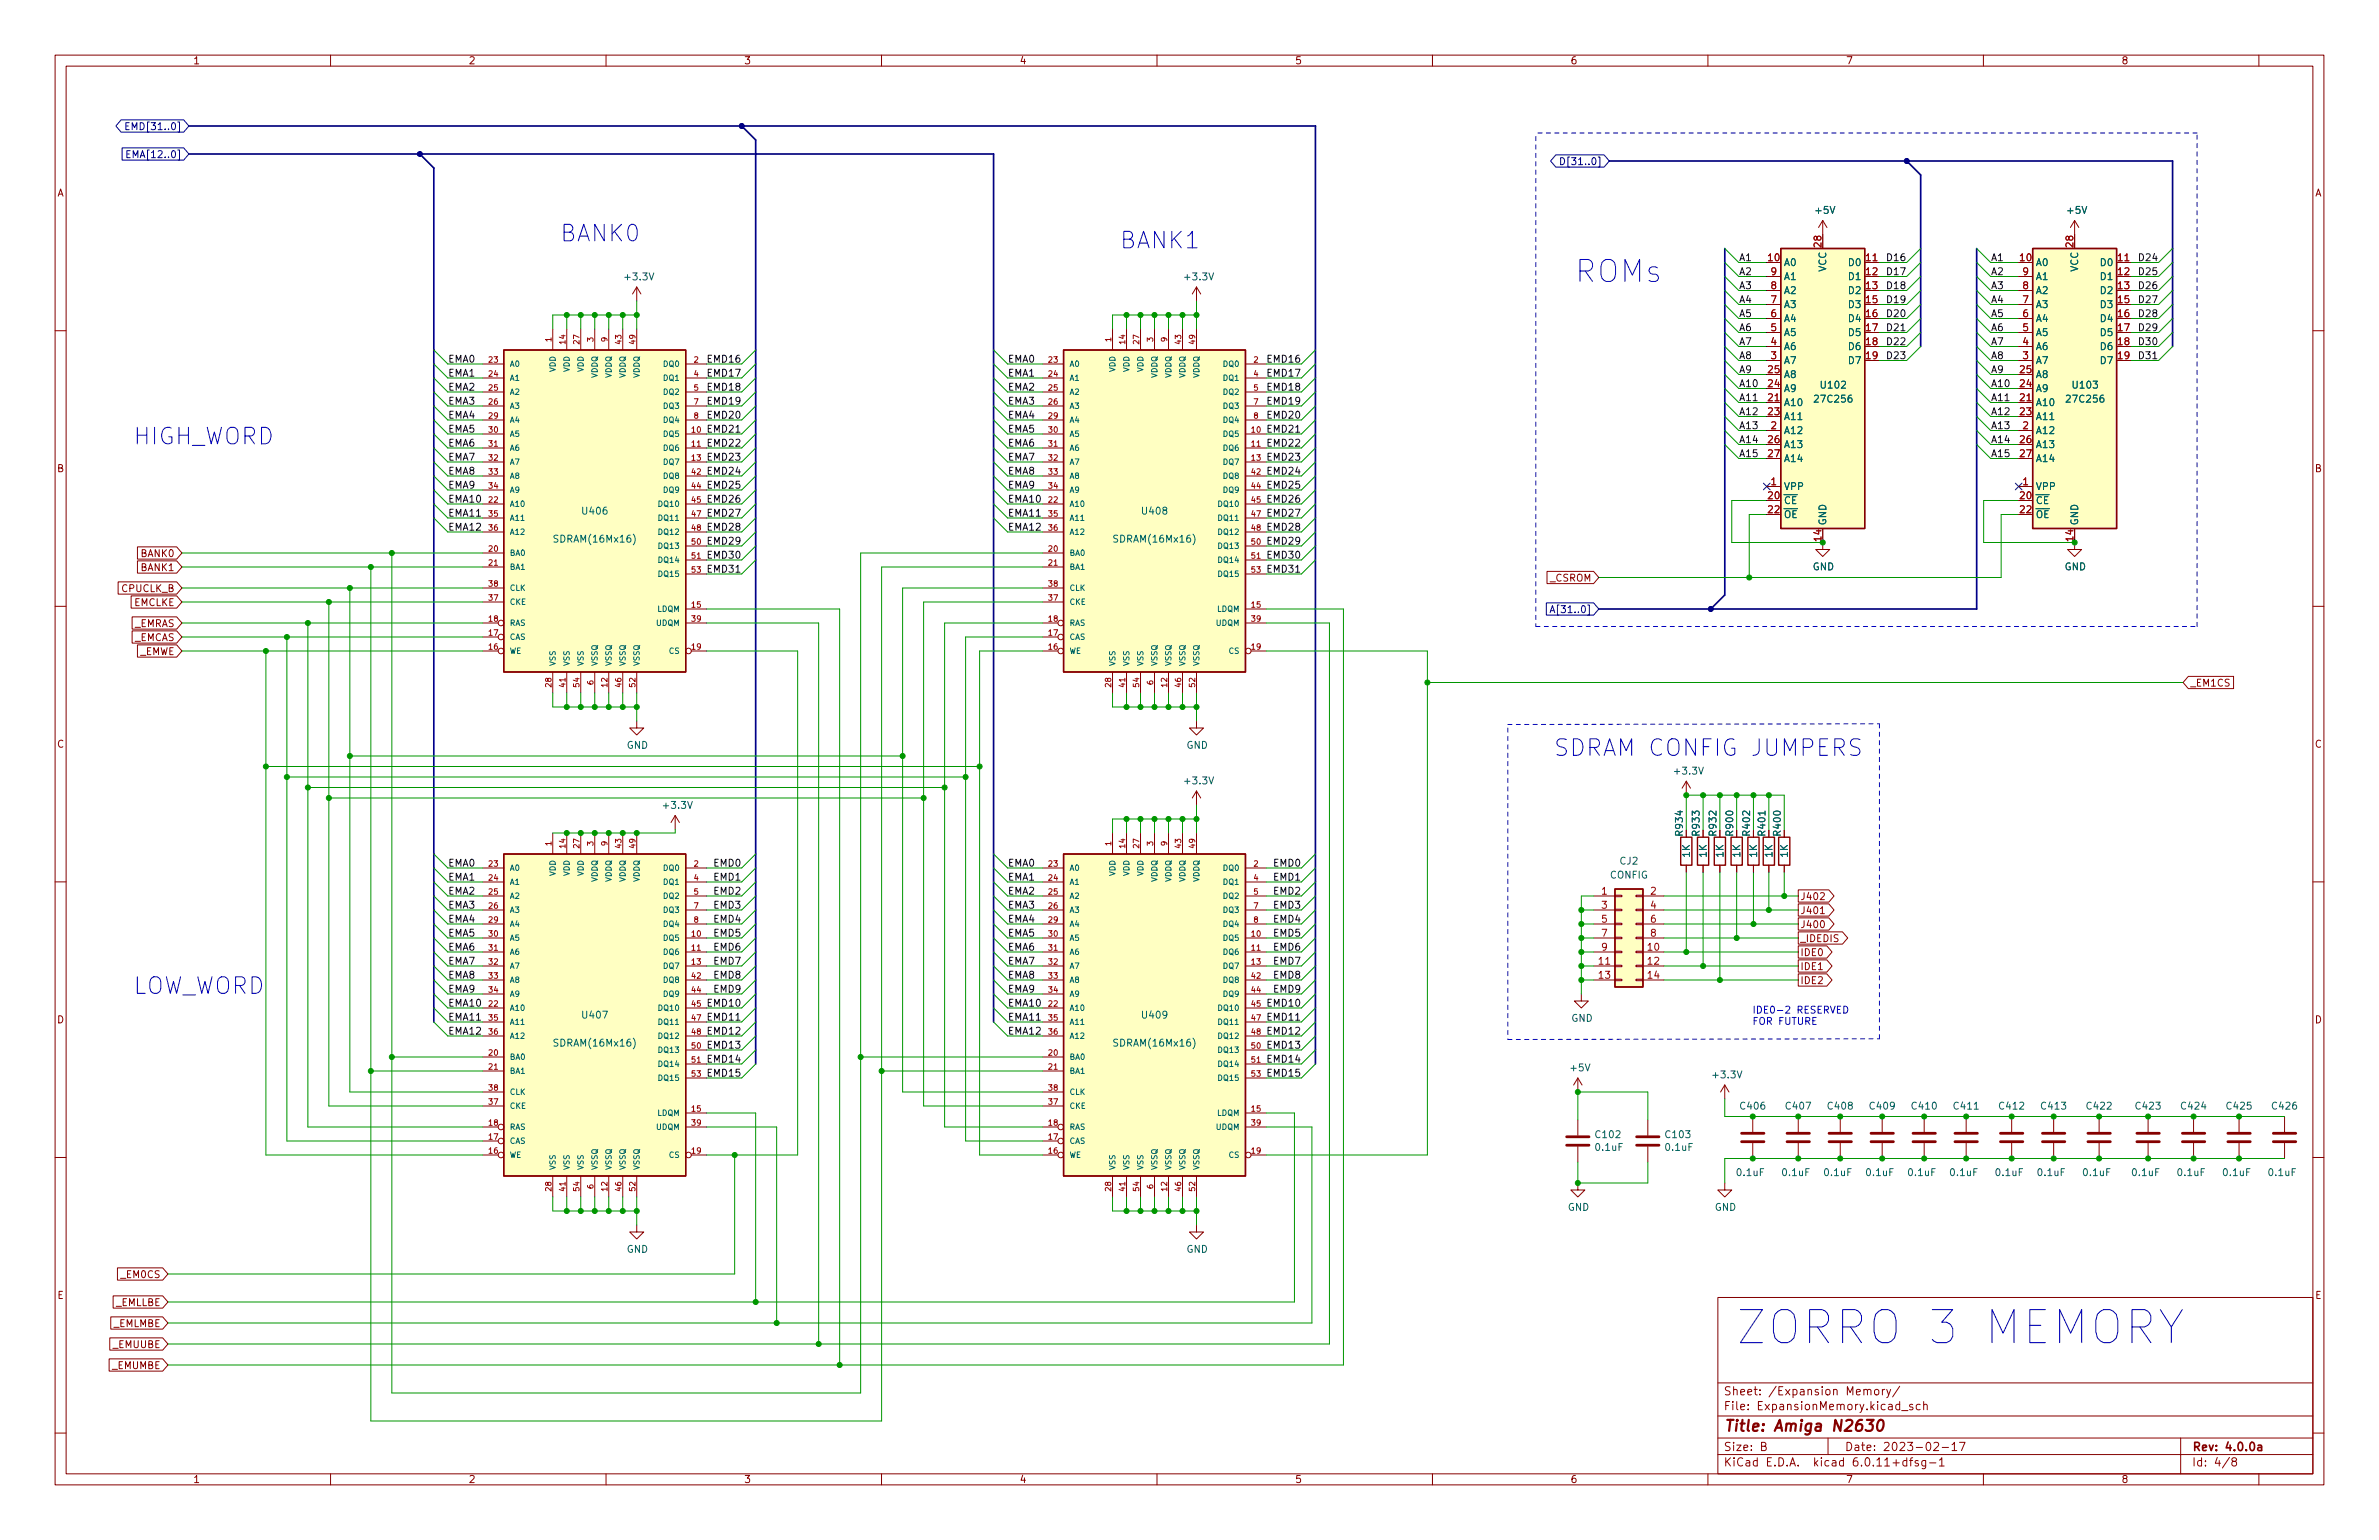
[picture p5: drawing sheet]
<svg xmlns="http://www.w3.org/2000/svg" width="432mm" height="279mm" viewBox="0 0 432 279" stroke-linecap="round" stroke-linejoin="round" font-family="sans-serif">
<defs><g id="words">
<text font-size="8.3" fill="#0000c2" x="315" y="243.9">ZORRO 3 MEMORY</text>
<text font-size="5.6" fill="#0000c2" x="285.8" y="51.3">ROMs</text>
<g font-size="4.2" fill="#0000c2">
<text x="101.6" y="43.8">BANK0</text>
<text x="203.2" y="45.1">BANK1</text>
<text x="24.1" y="80.7">HIGH_WORD</text>
<text x="281.9" y="137.2">SDRAM CONFIG JUMPERS</text>
<text x="24.1" y="180.4">LOW_WORD</text>
</g>
<g font-size="2.8" fill="#840000">
<text x="312.8" y="260.3">Title:</text>
<text x="322.1" y="260.3">Amiga</text>
<text x="332.9" y="260.3">N2630</text>
</g>
<g font-size="2.1" fill="#840000">
<text x="312.8" y="256.3">File:</text>
<text x="312.8" y="253.6">Sheet:</text>
<text x="319.2" y="256.3">ExpansionMemory.kicad_sch</text>
<text x="321" y="253.6">/Expansion</text>
<text x="335.2" y="253.6">Memory/</text>
<text x="312.8" y="263.7">Size:</text>
<text x="319.5" y="263.7">B</text>
<text x="334.8" y="263.7">Date:</text>
<text x="341.8" y="263.7">2023-02-17</text>
<text x="397.8" y="263.7">Rev:</text>
<text x="403.9" y="263.7">4.0.0a</text>
<text x="312.8" y="266.5">KiCad</text>
<text x="320.5" y="266.5">E.D.A.</text>
<text x="329.4" y="266.5">kicad</text>
<text x="336.6" y="266.5">6.0.11+dfsg-1</text>
<text x="397.8" y="266.5">Id:</text>
<text x="401.9" y="266.5">4/8</text>
</g>
<g font-size="1.8" fill="#840000">
<text x="35" y="12">1</text>
<text x="85" y="12">2</text>
<text x="135" y="12">3</text>
<text x="185" y="12">4</text>
<text x="235" y="12">5</text>
<text x="285" y="12">6</text>
<text x="335" y="12">7</text>
<text x="385" y="12">8</text>
<text x="10.4" y="36">A</text>
<text x="420.2" y="36">A</text>
<text x="10.3" y="86">B</text>
<text x="420.1" y="86">B</text>
<text x="25.4" y="101.4">BANK0</text>
<text x="21.9" y="107.8">CPUCLK_B</text>
<text x="25.4" y="104">BANK1</text>
<text x="281.3" y="105.9">_CSROM</text>
<text x="24.3" y="110.3">EMCLKE</text>
<text x="24.5" y="114.1">_EMRAS</text>
<text x="24.5" y="116.7">_EMCAS</text>
<text x="25.4" y="119.2">_EMWE</text>
<text x="397.5" y="124.9">_EM1CS</text>
<text x="10.3" y="136">C</text>
<text x="420.1" y="136">C</text>
<text x="305.8" y="151.9" transform="rotate(-90 305.8 151.9)">R934</text>
<text x="308.9" y="151.9" transform="rotate(-90 308.9 151.9)">R933</text>
<text x="311.9" y="151.9" transform="rotate(-90 311.9 151.9)">R932</text>
<text x="315" y="151.9" transform="rotate(-90 315 151.9)">R900</text>
<text x="318" y="151.9" transform="rotate(-90 318 151.9)">R402</text>
<text x="320.8" y="151.9" transform="rotate(-90 320.8 151.9)">R401</text>
<text x="323.6" y="151.9" transform="rotate(-90 323.6 151.9)">R400</text>
<text x="326.7" y="166.2">J401</text>
<text x="326.7" y="163.7">J402</text>
<text x="326.7" y="173.8">IDE0</text>
<text x="326.7" y="171.3">_IDEDIS</text>
<text x="326.7" y="168.8">J400</text>
<text x="326.7" y="178.9">IDE2</text>
<text x="326.7" y="176.4">IDE1</text>
<text x="10.3" y="186">D</text>
<text x="420.1" y="186">D</text>
<text x="21.8" y="232.3">_EM0CS</text>
<text x="10.3" y="236">E</text>
<text x="21" y="237.3">_EMLLBE</text>
<text x="420.1" y="236">E</text>
<text x="20.4" y="245">_EMUUBE</text>
<text x="20.6" y="241.1">_EMLMBE</text>
<text x="20.3" y="248.8">_EMUMBE</text>
<text x="35" y="269.4">1</text>
<text x="85" y="269.4">2</text>
<text x="135" y="269.4">3</text>
<text x="185" y="269.4">4</text>
<text x="235" y="269.4">5</text>
<text x="285" y="269.4">6</text>
<text x="335" y="269.4">7</text>
<text x="385" y="269.4">8</text>
</g>
<g font-size="1.8" fill="#000084">
<text x="22.5" y="24">EMD[31..0]</text>
<text x="22.6" y="29.1">EMA[12..0]</text>
<text x="282.9" y="30.3">D[31..0]</text>
<text x="281.2" y="111.6">A[31..0]</text>
</g>
<g font-size="1.8" fill="#006464">
<text x="329.2" y="39.2">+5V</text>
<text x="374.9" y="39.2">+5V</text>
<text x="113" y="51.2">+3.3V</text>
<text x="214.6" y="51.2">+3.3V</text>
<text x="323.7" y="48.6">A0</text>
<text x="323.7" y="53.7">A2</text>
<text x="323.7" y="51.2">A1</text>
<text x="331.9" y="49.4" transform="rotate(-90 331.9 49.4)">VCC</text>
<text x="335.3" y="48.6">D0</text>
<text x="335.3" y="51.2">D1</text>
<text x="335.3" y="53.7">D2</text>
<text x="369.4" y="48.6">A0</text>
<text x="369.4" y="53.7">A2</text>
<text x="369.4" y="51.2">A1</text>
<text x="377.6" y="49.4" transform="rotate(-90 377.6 49.4)">VCC</text>
<text x="381" y="48.6">D0</text>
<text x="381" y="51.2">D1</text>
<text x="381" y="53.7">D2</text>
<text x="323.7" y="58.8">A4</text>
<text x="323.7" y="56.3">A3</text>
<text x="335.3" y="56.3">D3</text>
<text x="335.3" y="58.8">D4</text>
<text x="369.4" y="58.8">A4</text>
<text x="369.4" y="56.3">A3</text>
<text x="381" y="56.3">D3</text>
<text x="381" y="58.8">D4</text>
<text x="323.7" y="63.9">A6</text>
<text x="323.7" y="61.3">A5</text>
<text x="335.3" y="61.3">D5</text>
<text x="335.3" y="63.9">D6</text>
<text x="369.4" y="63.9">A6</text>
<text x="369.4" y="61.3">A5</text>
<text x="381" y="61.3">D5</text>
<text x="381" y="63.9">D6</text>
<text x="323.7" y="71.5">A9</text>
<text x="323.7" y="69">A8</text>
<text x="323.7" y="66.4">A7</text>
<text x="330.2" y="70.9">U102</text>
<text x="335.3" y="66.4">D7</text>
<text x="369.4" y="71.5">A9</text>
<text x="369.4" y="69">A8</text>
<text x="369.4" y="66.4">A7</text>
<text x="375.9" y="70.9">U103</text>
<text x="381" y="66.4">D7</text>
<text x="323.7" y="74">A10</text>
<text x="323.7" y="76.6">A11</text>
<text x="329" y="73.4">27C256</text>
<text x="369.4" y="74">A10</text>
<text x="369.4" y="76.6">A11</text>
<text x="374.7" y="73.4">27C256</text>
<text x="323.7" y="79.1">A12</text>
<text x="323.7" y="81.7">A13</text>
<text x="369.4" y="79.1">A12</text>
<text x="369.4" y="81.7">A13</text>
<text x="323.7" y="89.3">VPP</text>
<text x="323.7" y="84.2">A14</text>
<text x="369.4" y="89.3">VPP</text>
<text x="369.4" y="84.2">A14</text>
<text x="105.4" y="93.7">U406</text>
<text x="207" y="93.7">U408</text>
<text x="323.7" y="91.8">~{CE}</text>
<text x="323.7" y="94.4">~{OE}</text>
<text x="331.9" y="95.4" transform="rotate(-90 331.9 95.4)">GND</text>
<text x="369.4" y="91.8">~{CE}</text>
<text x="369.4" y="94.4">~{OE}</text>
<text x="377.6" y="95.4" transform="rotate(-90 377.6 95.4)">GND</text>
<text x="100.2" y="98.8">SDRAM(16Mx16)</text>
<text x="201.8" y="98.8">SDRAM(16Mx16)</text>
<text x="329" y="103.8">GND</text>
<text x="374.7" y="103.8">GND</text>
<text x="113.7" y="136.2">GND</text>
<text x="215.3" y="136.2">GND</text>
<text x="214.6" y="142.7">+3.3V</text>
<text x="303.5" y="140.9">+3.3V</text>
<text x="120" y="147.1">+3.3V</text>
<text x="307.1" y="155.7" transform="rotate(-90 307.1 155.7)">1K</text>
<text x="310.1" y="155.7" transform="rotate(-90 310.1 155.7)">1K</text>
<text x="313.2" y="155.7" transform="rotate(-90 313.2 155.7)">1K</text>
<text x="316.2" y="155.7" transform="rotate(-90 316.2 155.7)">1K</text>
<text x="319.3" y="155.7" transform="rotate(-90 319.3 155.7)">1K</text>
<text x="322.1" y="155.7" transform="rotate(-90 322.1 155.7)">1K</text>
<text x="324.9" y="155.7" transform="rotate(-90 324.9 155.7)">1K</text>
<text x="292.1" y="159.8">CONFIG</text>
<text x="293.9" y="157.2">CJ2</text>
<text x="105.4" y="185.2">U407</text>
<text x="207" y="185.2">U409</text>
<text x="285.1" y="185.8">GND</text>
<text x="100.2" y="190.3">SDRAM(16Mx16)</text>
<text x="201.8" y="190.3">SDRAM(16Mx16)</text>
<text x="284.8" y="194.7">+5V</text>
<text x="310.5" y="196">+3.3V</text>
<text x="315.6" y="201.7">C406</text>
<text x="323.9" y="201.7">C407</text>
<text x="331.5" y="201.7">C408</text>
<text x="339.1" y="201.7">C409</text>
<text x="346.7" y="201.7">C410</text>
<text x="354.3" y="201.7">C411</text>
<text x="362.6" y="201.7">C412</text>
<text x="370.2" y="201.7">C413</text>
<text x="378.5" y="201.7">C422</text>
<text x="387.4" y="201.7">C423</text>
<text x="395.6" y="201.7">C424</text>
<text x="403.9" y="201.7">C425</text>
<text x="412.1" y="201.7">C426</text>
<text x="289.3" y="206.9">C102</text>
<text x="289.3" y="209.2">0.1uF</text>
<text x="302" y="206.9">C103</text>
<text x="302" y="209.2">0.1uF</text>
<text x="315" y="213.7">0.1uF</text>
<text x="323.2" y="213.7">0.1uF</text>
<text x="330.8" y="213.7">0.1uF</text>
<text x="338.5" y="213.7">0.1uF</text>
<text x="346.1" y="213.7">0.1uF</text>
<text x="353.7" y="213.7">0.1uF</text>
<text x="362" y="213.7">0.1uF</text>
<text x="369.6" y="213.7">0.1uF</text>
<text x="377.8" y="213.7">0.1uF</text>
<text x="386.7" y="213.7">0.1uF</text>
<text x="395" y="213.7">0.1uF</text>
<text x="403.2" y="213.7">0.1uF</text>
<text x="411.5" y="213.7">0.1uF</text>
<text x="284.5" y="220">GND</text>
<text x="311.2" y="220">GND</text>
<text x="113.7" y="227.7">GND</text>
<text x="215.3" y="227.7">GND</text>
</g>
<g font-size="1.8" fill="#0f0f0f">
<text x="315.6" y="47.4">A1</text>
<text x="342.2" y="47.4">D16</text>
<text x="361.3" y="47.4">A1</text>
<text x="388" y="47.4">D24</text>
<text x="315.6" y="49.9">A2</text>
<text x="315.6" y="52.4">A3</text>
<text x="342.2" y="49.9">D17</text>
<text x="342.2" y="52.4">D18</text>
<text x="361.3" y="52.4">A3</text>
<text x="361.3" y="49.9">A2</text>
<text x="388" y="49.9">D25</text>
<text x="388" y="52.4">D26</text>
<text x="315.6" y="57.5">A5</text>
<text x="315.6" y="55">A4</text>
<text x="342.2" y="55">D19</text>
<text x="342.2" y="57.5">D20</text>
<text x="361.3" y="57.5">A5</text>
<text x="361.3" y="55">A4</text>
<text x="388" y="57.5">D28</text>
<text x="388" y="55">D27</text>
<text x="81.3" y="65.8">EMA0</text>
<text x="128.2" y="65.8">EMD16</text>
<text x="182.9" y="65.8">EMA0</text>
<text x="229.8" y="65.8">EMD16</text>
<text x="315.6" y="60.1">A6</text>
<text x="315.6" y="65.1">A8</text>
<text x="315.6" y="62.6">A7</text>
<text x="342.2" y="62.6">D22</text>
<text x="342.2" y="65.1">D23</text>
<text x="342.2" y="60.1">D21</text>
<text x="361.3" y="60.1">A6</text>
<text x="361.3" y="62.6">A7</text>
<text x="361.3" y="65.1">A8</text>
<text x="388" y="60.1">D29</text>
<text x="388" y="65.1">D31</text>
<text x="388" y="62.6">D30</text>
<text x="81.3" y="68.3">EMA1</text>
<text x="81.3" y="70.9">EMA2</text>
<text x="128.2" y="68.3">EMD17</text>
<text x="128.2" y="70.9">EMD18</text>
<text x="182.9" y="70.9">EMA2</text>
<text x="182.9" y="68.3">EMA1</text>
<text x="229.8" y="70.9">EMD18</text>
<text x="229.8" y="68.3">EMD17</text>
<text x="315.6" y="67.7">A9</text>
<text x="315.6" y="70.2">A10</text>
<text x="361.3" y="70.2">A10</text>
<text x="361.3" y="67.7">A9</text>
<text x="81.3" y="75.9">EMA4</text>
<text x="81.3" y="73.4">EMA3</text>
<text x="128.2" y="73.4">EMD19</text>
<text x="128.2" y="75.9">EMD20</text>
<text x="182.9" y="75.9">EMA4</text>
<text x="182.9" y="73.4">EMA3</text>
<text x="229.8" y="75.9">EMD20</text>
<text x="229.8" y="73.4">EMD19</text>
<text x="315.6" y="75.3">A12</text>
<text x="315.6" y="77.8">A13</text>
<text x="315.6" y="72.8">A11</text>
<text x="361.3" y="72.8">A11</text>
<text x="361.3" y="75.3">A12</text>
<text x="361.3" y="77.8">A13</text>
<text x="81.3" y="83.6">EMA7</text>
<text x="81.3" y="81">EMA6</text>
<text x="81.3" y="78.5">EMA5</text>
<text x="128.2" y="83.6">EMD23</text>
<text x="128.2" y="81">EMD22</text>
<text x="128.2" y="78.5">EMD21</text>
<text x="182.9" y="81">EMA6</text>
<text x="182.9" y="83.6">EMA7</text>
<text x="182.9" y="78.5">EMA5</text>
<text x="229.8" y="78.5">EMD21</text>
<text x="229.8" y="83.6">EMD23</text>
<text x="229.8" y="81">EMD22</text>
<text x="315.6" y="82.9">A15</text>
<text x="315.6" y="80.4">A14</text>
<text x="361.3" y="82.9">A15</text>
<text x="361.3" y="80.4">A14</text>
<text x="81.3" y="86.1">EMA8</text>
<text x="81.3" y="88.6">EMA9</text>
<text x="128.2" y="86.1">EMD24</text>
<text x="128.2" y="88.6">EMD25</text>
<text x="182.9" y="86.1">EMA8</text>
<text x="182.9" y="88.6">EMA9</text>
<text x="229.8" y="86.1">EMD24</text>
<text x="229.8" y="88.6">EMD25</text>
<text x="81.3" y="93.7">EMA11</text>
<text x="81.3" y="91.2">EMA10</text>
<text x="128.2" y="93.7">EMD27</text>
<text x="128.2" y="91.2">EMD26</text>
<text x="182.9" y="91.2">EMA10</text>
<text x="182.9" y="93.7">EMA11</text>
<text x="229.8" y="93.7">EMD27</text>
<text x="229.8" y="91.2">EMD26</text>
<text x="81.3" y="96.3">EMA12</text>
<text x="128.2" y="101.3">EMD30</text>
<text x="128.2" y="98.8">EMD29</text>
<text x="128.2" y="96.3">EMD28</text>
<text x="182.9" y="96.3">EMA12</text>
<text x="229.8" y="101.3">EMD30</text>
<text x="229.8" y="96.3">EMD28</text>
<text x="229.8" y="98.8">EMD29</text>
<text x="128.2" y="103.9">EMD31</text>
<text x="229.8" y="103.9">EMD31</text>
<text x="81.3" y="159.8">EMA1</text>
<text x="81.3" y="157.2">EMA0</text>
<text x="129.4" y="157.2">EMD0</text>
<text x="129.4" y="159.8">EMD1</text>
<text x="182.9" y="157.2">EMA0</text>
<text x="182.9" y="159.8">EMA1</text>
<text x="231" y="159.8">EMD1</text>
<text x="231" y="157.2">EMD0</text>
<text x="81.3" y="167.4">EMA4</text>
<text x="81.3" y="162.3">EMA2</text>
<text x="81.3" y="164.8">EMA3</text>
<text x="129.4" y="162.3">EMD2</text>
<text x="129.4" y="167.4">EMD4</text>
<text x="129.4" y="164.8">EMD3</text>
<text x="182.9" y="164.8">EMA3</text>
<text x="182.9" y="167.4">EMA4</text>
<text x="182.9" y="162.3">EMA2</text>
<text x="231" y="164.8">EMD3</text>
<text x="231" y="162.3">EMD2</text>
<text x="231" y="167.4">EMD4</text>
<text x="81.3" y="172.5">EMA6</text>
<text x="81.3" y="169.9">EMA5</text>
<text x="129.4" y="172.5">EMD6</text>
<text x="129.4" y="169.9">EMD5</text>
<text x="182.9" y="169.9">EMA5</text>
<text x="182.9" y="172.5">EMA6</text>
<text x="231" y="172.5">EMD6</text>
<text x="231" y="169.9">EMD5</text>
<text x="81.3" y="177.5">EMA8</text>
<text x="81.3" y="175">EMA7</text>
<text x="129.4" y="175">EMD7</text>
<text x="129.4" y="177.5">EMD8</text>
<text x="182.9" y="177.5">EMA8</text>
<text x="182.9" y="175">EMA7</text>
<text x="231" y="177.5">EMD8</text>
<text x="231" y="175">EMD7</text>
<text x="81.3" y="182.6">EMA10</text>
<text x="81.3" y="185.2">EMA11</text>
<text x="81.3" y="180.1">EMA9</text>
<text x="128.2" y="185.2">EMD11</text>
<text x="128.2" y="182.6">EMD10</text>
<text x="129.4" y="180.1">EMD9</text>
<text x="182.9" y="185.2">EMA11</text>
<text x="182.9" y="182.6">EMA10</text>
<text x="182.9" y="180.1">EMA9</text>
<text x="229.8" y="185.2">EMD11</text>
<text x="229.8" y="182.6">EMD10</text>
<text x="231" y="180.1">EMD9</text>
<text x="81.3" y="187.7">EMA12</text>
<text x="128.2" y="190.2">EMD13</text>
<text x="128.2" y="187.7">EMD12</text>
<text x="182.9" y="187.7">EMA12</text>
<text x="229.8" y="187.7">EMD12</text>
<text x="229.8" y="190.2">EMD13</text>
<text x="128.2" y="192.8">EMD14</text>
<text x="128.2" y="195.3">EMD15</text>
<text x="229.8" y="195.3">EMD15</text>
<text x="229.8" y="192.8">EMD14</text>
</g>
<g font-size="1.8" fill="#a90000">
<text x="320.7" y="47.4">10</text>
<text x="330.6" y="45.1" transform="rotate(-90 330.6 45.1)">28</text>
<text x="338.4" y="47.4">11</text>
<text x="366.4" y="47.4">10</text>
<text x="376.3" y="45.1" transform="rotate(-90 376.3 45.1)">28</text>
<text x="384.2" y="47.4">11</text>
<text x="321.3" y="52.5">8</text>
<text x="321.3" y="49.9">9</text>
<text x="338.4" y="49.9">12</text>
<text x="338.4" y="52.5">13</text>
<text x="367" y="52.5">8</text>
<text x="367" y="49.9">9</text>
<text x="384.2" y="49.9">12</text>
<text x="384.2" y="52.5">13</text>
<text x="321.3" y="57.5">6</text>
<text x="321.3" y="55">7</text>
<text x="338.4" y="55">15</text>
<text x="338.4" y="57.5">16</text>
<text x="367" y="57.5">6</text>
<text x="367" y="55">7</text>
<text x="384.2" y="55">15</text>
<text x="384.2" y="57.5">16</text>
<text x="321.3" y="65.2">3</text>
<text x="321.3" y="62.6">4</text>
<text x="321.3" y="60.1">5</text>
<text x="338.4" y="60.1">17</text>
<text x="338.4" y="62.6">18</text>
<text x="338.4" y="65.2">19</text>
<text x="367" y="65.2">3</text>
<text x="367" y="62.6">4</text>
<text x="367" y="60.1">5</text>
<text x="384.2" y="60.1">17</text>
<text x="384.2" y="62.6">18</text>
<text x="384.2" y="65.2">19</text>
<text x="320.7" y="70.2">24</text>
<text x="320.7" y="67.7">25</text>
<text x="366.4" y="70.2">24</text>
<text x="366.4" y="67.7">25</text>
<text x="320.7" y="72.8">21</text>
<text x="320.7" y="75.3">23</text>
<text x="321.3" y="77.9">2</text>
<text x="366.4" y="72.8">21</text>
<text x="366.4" y="75.3">23</text>
<text x="367" y="77.9">2</text>
<text x="320.7" y="80.4">26</text>
<text x="320.7" y="82.9">27</text>
<text x="366.4" y="80.4">26</text>
<text x="366.4" y="82.9">27</text>
<text x="321.3" y="88">1</text>
<text x="367" y="88">1</text>
<text x="320.7" y="90.6">20</text>
<text x="320.7" y="93.1">22</text>
<text x="366.4" y="90.6">20</text>
<text x="366.4" y="93.1">22</text>
<text x="330.6" y="98.4" transform="rotate(-90 330.6 98.4)">14</text>
<text x="376.3" y="98.4" transform="rotate(-90 376.3 98.4)">14</text>
<text x="290.5" y="162.3">1</text>
<text x="290.5" y="164.8">3</text>
<text x="290.5" y="167.4">5</text>
<text x="299.4" y="162.3">2</text>
<text x="299.4" y="164.8">4</text>
<text x="299.4" y="167.4">6</text>
<text x="290.5" y="169.9">7</text>
<text x="290.5" y="172.5">9</text>
<text x="298.8" y="172.5">10</text>
<text x="299.4" y="169.9">8</text>
<text x="289.9" y="175">11</text>
<text x="289.9" y="177.5">13</text>
<text x="298.8" y="175">12</text>
<text x="298.8" y="177.5">14</text>
</g>
<g font-size="1.8" fill="#0000c2">
<text x="318" y="183.9">IDE0-2</text>
<text x="318" y="185.9">FOR FUTURE</text>
<text x="326.1" y="183.9">RESERVED</text>
</g>
<g font-size="1.4" fill="#a90000">
<text x="88.5" y="65.8">23</text>
<text x="100.1" y="62.2" transform="rotate(-90 100.1 62.2)">1</text>
<text x="102.6" y="62.6" transform="rotate(-90 102.6 62.6)">14</text>
<text x="105.2" y="62.6" transform="rotate(-90 105.2 62.6)">27</text>
<text x="107.7" y="62.2" transform="rotate(-90 107.7 62.2)">3</text>
<text x="110.2" y="62.2" transform="rotate(-90 110.2 62.2)">9</text>
<text x="112.8" y="62.6" transform="rotate(-90 112.8 62.6)">43</text>
<text x="115.3" y="62.6" transform="rotate(-90 115.3 62.6)">49</text>
<text x="125.8" y="65.8">2</text>
<text x="190.1" y="65.8">23</text>
<text x="201.7" y="62.2" transform="rotate(-90 201.7 62.2)">1</text>
<text x="204.2" y="62.6" transform="rotate(-90 204.2 62.6)">14</text>
<text x="206.8" y="62.6" transform="rotate(-90 206.8 62.6)">27</text>
<text x="209.3" y="62.2" transform="rotate(-90 209.3 62.2)">3</text>
<text x="211.8" y="62.2" transform="rotate(-90 211.8 62.2)">9</text>
<text x="214.4" y="62.6" transform="rotate(-90 214.4 62.6)">43</text>
<text x="216.9" y="62.6" transform="rotate(-90 216.9 62.6)">49</text>
<text x="227.4" y="65.8">2</text>
<text x="88.5" y="68.3">24</text>
<text x="88.5" y="70.9">25</text>
<text x="125.8" y="68.3">4</text>
<text x="125.8" y="70.9">5</text>
<text x="190.1" y="68.3">24</text>
<text x="190.1" y="70.9">25</text>
<text x="227.4" y="68.3">4</text>
<text x="227.4" y="70.9">5</text>
<text x="88.5" y="73.4">26</text>
<text x="88.5" y="75.9">29</text>
<text x="125.8" y="73.4">7</text>
<text x="125.8" y="75.9">8</text>
<text x="190.1" y="73.4">26</text>
<text x="190.1" y="75.9">29</text>
<text x="227.4" y="73.4">7</text>
<text x="227.4" y="75.9">8</text>
<text x="88.5" y="78.5">30</text>
<text x="88.5" y="81">31</text>
<text x="88.5" y="83.6">32</text>
<text x="125.3" y="78.5">10</text>
<text x="125.3" y="81">11</text>
<text x="125.3" y="83.6">13</text>
<text x="190.1" y="78.5">30</text>
<text x="190.1" y="81">31</text>
<text x="190.1" y="83.6">32</text>
<text x="226.9" y="78.5">10</text>
<text x="226.9" y="81">11</text>
<text x="226.9" y="83.6">13</text>
<text x="88.5" y="86.1">33</text>
<text x="88.5" y="88.6">34</text>
<text x="125.3" y="86.1">42</text>
<text x="125.3" y="88.6">44</text>
<text x="190.1" y="86.1">33</text>
<text x="190.1" y="88.6">34</text>
<text x="226.9" y="86.1">42</text>
<text x="226.9" y="88.6">44</text>
<text x="88.5" y="91.2">22</text>
<text x="88.5" y="93.7">35</text>
<text x="125.3" y="91.2">45</text>
<text x="125.3" y="93.7">47</text>
<text x="190.1" y="91.2">22</text>
<text x="190.1" y="93.7">35</text>
<text x="226.9" y="91.2">45</text>
<text x="226.9" y="93.7">47</text>
<text x="88.5" y="96.3">36</text>
<text x="88.5" y="100.1">20</text>
<text x="125.3" y="96.3">48</text>
<text x="125.3" y="98.8">50</text>
<text x="125.3" y="101.3">51</text>
<text x="190.1" y="96.3">36</text>
<text x="190.1" y="100.1">20</text>
<text x="226.9" y="96.3">48</text>
<text x="226.9" y="98.8">50</text>
<text x="226.9" y="101.3">51</text>
<text x="88.5" y="102.6">21</text>
<text x="88.5" y="106.4">38</text>
<text x="125.3" y="103.9">53</text>
<text x="190.1" y="102.6">21</text>
<text x="190.1" y="106.4">38</text>
<text x="226.9" y="103.9">53</text>
<text x="88.5" y="112.8">18</text>
<text x="88.5" y="109">37</text>
<text x="125.3" y="110.2">15</text>
<text x="125.3" y="112.8">39</text>
<text x="190.1" y="112.8">18</text>
<text x="190.1" y="109">37</text>
<text x="226.9" y="110.2">15</text>
<text x="226.9" y="112.8">39</text>
<text x="88.5" y="117.9">16</text>
<text x="88.5" y="115.3">17</text>
<text x="125.3" y="117.9">19</text>
<text x="190.1" y="117.9">16</text>
<text x="190.1" y="115.3">17</text>
<text x="226.9" y="117.9">19</text>
<text x="100.1" y="124.9" transform="rotate(-90 100.1 124.9)">28</text>
<text x="102.6" y="124.9" transform="rotate(-90 102.6 124.9)">41</text>
<text x="105.2" y="124.9" transform="rotate(-90 105.2 124.9)">54</text>
<text x="107.7" y="124.4" transform="rotate(-90 107.7 124.4)">6</text>
<text x="110.2" y="124.9" transform="rotate(-90 110.2 124.9)">12</text>
<text x="112.8" y="124.9" transform="rotate(-90 112.8 124.9)">46</text>
<text x="115.3" y="124.9" transform="rotate(-90 115.3 124.9)">52</text>
<text x="201.7" y="124.9" transform="rotate(-90 201.7 124.9)">28</text>
<text x="204.2" y="124.9" transform="rotate(-90 204.2 124.9)">41</text>
<text x="206.8" y="124.9" transform="rotate(-90 206.8 124.9)">54</text>
<text x="209.3" y="124.4" transform="rotate(-90 209.3 124.4)">6</text>
<text x="211.8" y="124.9" transform="rotate(-90 211.8 124.9)">12</text>
<text x="214.4" y="124.9" transform="rotate(-90 214.4 124.9)">46</text>
<text x="216.9" y="124.9" transform="rotate(-90 216.9 124.9)">52</text>
<text x="100.1" y="153.6" transform="rotate(-90 100.1 153.6)">1</text>
<text x="102.6" y="154.1" transform="rotate(-90 102.6 154.1)">14</text>
<text x="105.2" y="154.1" transform="rotate(-90 105.2 154.1)">27</text>
<text x="107.7" y="153.6" transform="rotate(-90 107.7 153.6)">3</text>
<text x="110.2" y="153.6" transform="rotate(-90 110.2 153.6)">9</text>
<text x="112.8" y="154.1" transform="rotate(-90 112.8 154.1)">43</text>
<text x="115.3" y="154.1" transform="rotate(-90 115.3 154.1)">49</text>
<text x="201.7" y="153.6" transform="rotate(-90 201.7 153.6)">1</text>
<text x="204.2" y="154.1" transform="rotate(-90 204.2 154.1)">14</text>
<text x="206.8" y="154.1" transform="rotate(-90 206.8 154.1)">27</text>
<text x="209.3" y="153.6" transform="rotate(-90 209.3 153.6)">3</text>
<text x="211.8" y="153.6" transform="rotate(-90 211.8 153.6)">9</text>
<text x="214.4" y="154.1" transform="rotate(-90 214.4 154.1)">43</text>
<text x="216.9" y="154.1" transform="rotate(-90 216.9 154.1)">49</text>
<text x="88.5" y="157.2">23</text>
<text x="88.5" y="159.8">24</text>
<text x="125.8" y="157.2">2</text>
<text x="125.8" y="159.8">4</text>
<text x="190.1" y="157.2">23</text>
<text x="190.1" y="159.8">24</text>
<text x="227.4" y="157.2">2</text>
<text x="227.4" y="159.8">4</text>
<text x="88.5" y="162.3">25</text>
<text x="88.5" y="164.8">26</text>
<text x="88.5" y="167.4">29</text>
<text x="125.8" y="162.3">5</text>
<text x="125.8" y="164.8">7</text>
<text x="125.8" y="167.4">8</text>
<text x="190.1" y="162.3">25</text>
<text x="190.1" y="164.8">26</text>
<text x="190.1" y="167.4">29</text>
<text x="227.4" y="162.3">5</text>
<text x="227.4" y="164.8">7</text>
<text x="227.4" y="167.4">8</text>
<text x="88.5" y="169.9">30</text>
<text x="88.5" y="172.5">31</text>
<text x="125.3" y="169.9">10</text>
<text x="125.3" y="172.5">11</text>
<text x="190.1" y="169.9">30</text>
<text x="190.1" y="172.5">31</text>
<text x="226.9" y="169.9">10</text>
<text x="226.9" y="172.5">11</text>
<text x="88.5" y="175">32</text>
<text x="88.5" y="177.5">33</text>
<text x="125.3" y="175">13</text>
<text x="125.3" y="177.5">42</text>
<text x="190.1" y="175">32</text>
<text x="190.1" y="177.5">33</text>
<text x="226.9" y="175">13</text>
<text x="226.9" y="177.5">42</text>
<text x="88.5" y="182.6">22</text>
<text x="88.5" y="180.1">34</text>
<text x="88.5" y="185.2">35</text>
<text x="125.3" y="180.1">44</text>
<text x="125.3" y="182.6">45</text>
<text x="125.3" y="185.2">47</text>
<text x="190.1" y="182.6">22</text>
<text x="190.1" y="180.1">34</text>
<text x="190.1" y="185.2">35</text>
<text x="226.9" y="180.1">44</text>
<text x="226.9" y="182.6">45</text>
<text x="226.9" y="185.2">47</text>
<text x="88.5" y="187.7">36</text>
<text x="88.5" y="191.5">20</text>
<text x="125.3" y="187.7">48</text>
<text x="125.3" y="190.2">50</text>
<text x="190.1" y="187.7">36</text>
<text x="190.1" y="191.5">20</text>
<text x="226.9" y="187.7">48</text>
<text x="226.9" y="190.2">50</text>
<text x="88.5" y="194.1">21</text>
<text x="88.5" y="197.9">38</text>
<text x="125.3" y="192.8">51</text>
<text x="125.3" y="195.3">53</text>
<text x="190.1" y="194.1">21</text>
<text x="190.1" y="197.9">38</text>
<text x="226.9" y="192.8">51</text>
<text x="226.9" y="195.3">53</text>
<text x="88.5" y="200.4">37</text>
<text x="125.3" y="201.7">15</text>
<text x="190.1" y="200.4">37</text>
<text x="226.9" y="201.7">15</text>
<text x="88.5" y="209.3">16</text>
<text x="88.5" y="206.8">17</text>
<text x="88.5" y="204.2">18</text>
<text x="125.3" y="209.3">19</text>
<text x="125.3" y="204.2">39</text>
<text x="190.1" y="209.3">16</text>
<text x="190.1" y="206.8">17</text>
<text x="190.1" y="204.2">18</text>
<text x="226.9" y="209.3">19</text>
<text x="226.9" y="204.2">39</text>
<text x="107.7" y="215.8" transform="rotate(-90 107.7 215.8)">6</text>
<text x="209.3" y="215.8" transform="rotate(-90 209.3 215.8)">6</text>
<text x="100.1" y="216.3" transform="rotate(-90 100.1 216.3)">28</text>
<text x="102.6" y="216.3" transform="rotate(-90 102.6 216.3)">41</text>
<text x="105.2" y="216.3" transform="rotate(-90 105.2 216.3)">54</text>
<text x="110.2" y="216.3" transform="rotate(-90 110.2 216.3)">12</text>
<text x="112.8" y="216.3" transform="rotate(-90 112.8 216.3)">46</text>
<text x="115.3" y="216.3" transform="rotate(-90 115.3 216.3)">52</text>
<text x="201.7" y="216.3" transform="rotate(-90 201.7 216.3)">28</text>
<text x="204.2" y="216.3" transform="rotate(-90 204.2 216.3)">41</text>
<text x="206.8" y="216.3" transform="rotate(-90 206.8 216.3)">54</text>
<text x="211.8" y="216.3" transform="rotate(-90 211.8 216.3)">12</text>
<text x="214.4" y="216.3" transform="rotate(-90 214.4 216.3)">46</text>
<text x="216.9" y="216.3" transform="rotate(-90 216.9 216.3)">52</text>
</g>
<g font-size="1.4" fill="#006464">
<text x="92.5" y="66.9">A0</text>
<text x="92.5" y="69.4">A1</text>
<text x="92.5" y="71.9">A2</text>
<text x="101.1" y="67.6" transform="rotate(-90 101.1 67.6)">VDD</text>
<text x="103.7" y="67.6" transform="rotate(-90 103.7 67.6)">VDD</text>
<text x="106.2" y="67.6" transform="rotate(-90 106.2 67.6)">VDD</text>
<text x="108.8" y="68.6" transform="rotate(-90 108.8 68.6)">VDDQ</text>
<text x="111.3" y="68.6" transform="rotate(-90 111.3 68.6)">VDDQ</text>
<text x="113.8" y="68.6" transform="rotate(-90 113.8 68.6)">VDDQ</text>
<text x="116.4" y="68.6" transform="rotate(-90 116.4 68.6)">VDDQ</text>
<text x="120.2" y="66.9">DQ0</text>
<text x="120.2" y="69.4">DQ1</text>
<text x="120.2" y="71.9">DQ2</text>
<text x="194.1" y="66.9">A0</text>
<text x="194.1" y="69.4">A1</text>
<text x="194.1" y="71.9">A2</text>
<text x="202.7" y="67.6" transform="rotate(-90 202.7 67.6)">VDD</text>
<text x="205.3" y="67.6" transform="rotate(-90 205.3 67.6)">VDD</text>
<text x="207.8" y="67.6" transform="rotate(-90 207.8 67.6)">VDD</text>
<text x="210.4" y="68.6" transform="rotate(-90 210.4 68.6)">VDDQ</text>
<text x="212.9" y="68.6" transform="rotate(-90 212.9 68.6)">VDDQ</text>
<text x="215.4" y="68.6" transform="rotate(-90 215.4 68.6)">VDDQ</text>
<text x="218" y="68.6" transform="rotate(-90 218 68.6)">VDDQ</text>
<text x="221.8" y="66.9">DQ0</text>
<text x="221.8" y="69.4">DQ1</text>
<text x="221.8" y="71.9">DQ2</text>
<text x="92.5" y="74.5">A3</text>
<text x="92.5" y="77">A4</text>
<text x="120.2" y="74.5">DQ3</text>
<text x="120.2" y="77">DQ4</text>
<text x="194.1" y="74.5">A3</text>
<text x="194.1" y="77">A4</text>
<text x="221.8" y="74.5">DQ3</text>
<text x="221.8" y="77">DQ4</text>
<text x="92.5" y="79.6">A5</text>
<text x="92.5" y="82.1">A6</text>
<text x="120.2" y="79.6">DQ5</text>
<text x="120.2" y="82.1">DQ6</text>
<text x="194.1" y="79.6">A5</text>
<text x="194.1" y="82.1">A6</text>
<text x="221.8" y="79.6">DQ5</text>
<text x="221.8" y="82.1">DQ6</text>
<text x="92.5" y="84.6">A7</text>
<text x="92.5" y="87.2">A8</text>
<text x="92.5" y="89.7">A9</text>
<text x="120.2" y="84.6">DQ7</text>
<text x="120.2" y="87.2">DQ8</text>
<text x="120.2" y="89.7">DQ9</text>
<text x="194.1" y="84.6">A7</text>
<text x="194.1" y="87.2">A8</text>
<text x="194.1" y="89.7">A9</text>
<text x="221.8" y="84.6">DQ7</text>
<text x="221.8" y="87.2">DQ8</text>
<text x="221.8" y="89.7">DQ9</text>
<text x="92.5" y="92.3">A10</text>
<text x="92.5" y="94.8">A11</text>
<text x="119.3" y="92.3">DQ10</text>
<text x="119.3" y="94.8">DQ11</text>
<text x="194.1" y="92.3">A10</text>
<text x="194.1" y="94.8">A11</text>
<text x="220.9" y="92.3">DQ10</text>
<text x="220.9" y="94.8">DQ11</text>
<text x="92.5" y="97.3">A12</text>
<text x="92.5" y="101.1">BA0</text>
<text x="119.3" y="97.3">DQ12</text>
<text x="119.3" y="99.9">DQ13</text>
<text x="194.1" y="97.3">A12</text>
<text x="194.1" y="101.1">BA0</text>
<text x="220.9" y="97.3">DQ12</text>
<text x="220.9" y="99.9">DQ13</text>
<text x="92.5" y="103.7">BA1</text>
<text x="92.5" y="107.5">CLK</text>
<text x="119.3" y="102.4">DQ14</text>
<text x="119.3" y="105">DQ15</text>
<text x="194.1" y="103.7">BA1</text>
<text x="194.1" y="107.5">CLK</text>
<text x="220.9" y="102.4">DQ14</text>
<text x="220.9" y="105">DQ15</text>
<text x="92.5" y="113.8">RAS</text>
<text x="92.5" y="110">CKE</text>
<text x="119" y="113.8">UDQM</text>
<text x="119.2" y="111.3">LDQM</text>
<text x="194.1" y="113.8">RAS</text>
<text x="194.1" y="110">CKE</text>
<text x="220.6" y="113.8">UDQM</text>
<text x="220.8" y="111.3">LDQM</text>
<text x="92.5" y="118.9">WE</text>
<text x="92.5" y="116.4">CAS</text>
<text x="121.3" y="118.9">CS</text>
<text x="194.1" y="118.9">WE</text>
<text x="194.1" y="116.4">CAS</text>
<text x="222.9" y="118.9">CS</text>
<text x="101.1" y="120.9" transform="rotate(-90 101.1 120.9)">VSS</text>
<text x="103.7" y="120.9" transform="rotate(-90 103.7 120.9)">VSS</text>
<text x="106.2" y="120.9" transform="rotate(-90 106.2 120.9)">VSS</text>
<text x="108.8" y="120.9" transform="rotate(-90 108.8 120.9)">VSSQ</text>
<text x="111.3" y="120.9" transform="rotate(-90 111.3 120.9)">VSSQ</text>
<text x="113.8" y="120.9" transform="rotate(-90 113.8 120.9)">VSSQ</text>
<text x="116.4" y="120.9" transform="rotate(-90 116.4 120.9)">VSSQ</text>
<text x="202.7" y="120.9" transform="rotate(-90 202.7 120.9)">VSS</text>
<text x="205.3" y="120.9" transform="rotate(-90 205.3 120.9)">VSS</text>
<text x="207.8" y="120.9" transform="rotate(-90 207.8 120.9)">VSS</text>
<text x="210.4" y="120.9" transform="rotate(-90 210.4 120.9)">VSSQ</text>
<text x="212.9" y="120.9" transform="rotate(-90 212.9 120.9)">VSSQ</text>
<text x="215.4" y="120.9" transform="rotate(-90 215.4 120.9)">VSSQ</text>
<text x="218" y="120.9" transform="rotate(-90 218 120.9)">VSSQ</text>
<text x="92.5" y="158.3">A0</text>
<text x="92.5" y="160.8">A1</text>
<text x="101.1" y="159" transform="rotate(-90 101.1 159)">VDD</text>
<text x="103.7" y="159" transform="rotate(-90 103.7 159)">VDD</text>
<text x="106.2" y="159" transform="rotate(-90 106.2 159)">VDD</text>
<text x="108.8" y="160.1" transform="rotate(-90 108.8 160.1)">VDDQ</text>
<text x="111.3" y="160.1" transform="rotate(-90 111.3 160.1)">VDDQ</text>
<text x="113.8" y="160.1" transform="rotate(-90 113.8 160.1)">VDDQ</text>
<text x="116.4" y="160.1" transform="rotate(-90 116.4 160.1)">VDDQ</text>
<text x="120.2" y="158.3">DQ0</text>
<text x="120.2" y="160.8">DQ1</text>
<text x="194.1" y="158.3">A0</text>
<text x="194.1" y="160.8">A1</text>
<text x="202.7" y="159" transform="rotate(-90 202.7 159)">VDD</text>
<text x="205.3" y="159" transform="rotate(-90 205.3 159)">VDD</text>
<text x="207.8" y="159" transform="rotate(-90 207.8 159)">VDD</text>
<text x="210.4" y="160.1" transform="rotate(-90 210.4 160.1)">VDDQ</text>
<text x="212.9" y="160.1" transform="rotate(-90 212.9 160.1)">VDDQ</text>
<text x="215.4" y="160.1" transform="rotate(-90 215.4 160.1)">VDDQ</text>
<text x="218" y="160.1" transform="rotate(-90 218 160.1)">VDDQ</text>
<text x="221.8" y="158.3">DQ0</text>
<text x="221.8" y="160.8">DQ1</text>
<text x="92.5" y="163.4">A2</text>
<text x="92.5" y="165.9">A3</text>
<text x="120.2" y="163.4">DQ2</text>
<text x="120.2" y="165.9">DQ3</text>
<text x="194.1" y="163.4">A2</text>
<text x="194.1" y="165.9">A3</text>
<text x="221.8" y="163.4">DQ2</text>
<text x="221.8" y="165.9">DQ3</text>
<text x="92.5" y="168.5">A4</text>
<text x="92.5" y="171">A5</text>
<text x="92.5" y="173.5">A6</text>
<text x="120.2" y="171">DQ5</text>
<text x="120.2" y="173.5">DQ6</text>
<text x="120.2" y="168.5">DQ4</text>
<text x="194.1" y="168.5">A4</text>
<text x="194.1" y="171">A5</text>
<text x="194.1" y="173.5">A6</text>
<text x="221.8" y="171">DQ5</text>
<text x="221.8" y="173.5">DQ6</text>
<text x="221.8" y="168.5">DQ4</text>
<text x="92.5" y="176.1">A7</text>
<text x="92.5" y="178.6">A8</text>
<text x="120.2" y="176.1">DQ7</text>
<text x="120.2" y="178.6">DQ8</text>
<text x="194.1" y="176.1">A7</text>
<text x="194.1" y="178.6">A8</text>
<text x="221.8" y="176.1">DQ7</text>
<text x="221.8" y="178.6">DQ8</text>
<text x="92.5" y="183.7">A10</text>
<text x="92.5" y="181.2">A9</text>
<text x="119.3" y="183.7">DQ10</text>
<text x="120.2" y="181.2">DQ9</text>
<text x="194.1" y="183.7">A10</text>
<text x="194.1" y="181.2">A9</text>
<text x="220.9" y="183.7">DQ10</text>
<text x="221.8" y="181.2">DQ9</text>
<text x="92.5" y="188.8">A12</text>
<text x="92.5" y="186.2">A11</text>
<text x="119.3" y="186.2">DQ11</text>
<text x="119.3" y="188.8">DQ12</text>
<text x="119.3" y="191.3">DQ13</text>
<text x="194.1" y="188.8">A12</text>
<text x="194.1" y="186.2">A11</text>
<text x="220.9" y="186.2">DQ11</text>
<text x="220.9" y="188.8">DQ12</text>
<text x="220.9" y="191.3">DQ13</text>
<text x="92.5" y="192.6">BA0</text>
<text x="92.5" y="195.1">BA1</text>
<text x="119.3" y="193.9">DQ14</text>
<text x="119.3" y="196.4">DQ15</text>
<text x="194.1" y="192.6">BA0</text>
<text x="194.1" y="195.1">BA1</text>
<text x="220.9" y="193.9">DQ14</text>
<text x="220.9" y="196.4">DQ15</text>
<text x="92.5" y="201.5">CKE</text>
<text x="92.5" y="198.9">CLK</text>
<text x="119.2" y="202.7">LDQM</text>
<text x="194.1" y="201.5">CKE</text>
<text x="194.1" y="198.9">CLK</text>
<text x="220.8" y="202.7">LDQM</text>
<text x="92.5" y="207.8">CAS</text>
<text x="92.5" y="205.3">RAS</text>
<text x="119" y="205.3">UDQM</text>
<text x="194.1" y="207.8">CAS</text>
<text x="194.1" y="205.3">RAS</text>
<text x="220.6" y="205.3">UDQM</text>
<text x="92.5" y="210.4">WE</text>
<text x="101.1" y="212.3" transform="rotate(-90 101.1 212.3)">VSS</text>
<text x="103.7" y="212.3" transform="rotate(-90 103.7 212.3)">VSS</text>
<text x="106.2" y="212.3" transform="rotate(-90 106.2 212.3)">VSS</text>
<text x="108.8" y="212.3" transform="rotate(-90 108.8 212.3)">VSSQ</text>
<text x="111.3" y="212.3" transform="rotate(-90 111.3 212.3)">VSSQ</text>
<text x="113.8" y="212.3" transform="rotate(-90 113.8 212.3)">VSSQ</text>
<text x="116.4" y="212.3" transform="rotate(-90 116.4 212.3)">VSSQ</text>
<text x="121.3" y="210.4">CS</text>
<text x="194.1" y="210.4">WE</text>
<text x="202.7" y="212.3" transform="rotate(-90 202.7 212.3)">VSS</text>
<text x="205.3" y="212.3" transform="rotate(-90 205.3 212.3)">VSS</text>
<text x="207.8" y="212.3" transform="rotate(-90 207.8 212.3)">VSS</text>
<text x="210.4" y="212.3" transform="rotate(-90 210.4 212.3)">VSSQ</text>
<text x="212.9" y="212.3" transform="rotate(-90 212.9 212.3)">VSSQ</text>
<text x="215.4" y="212.3" transform="rotate(-90 215.4 212.3)">VSSQ</text>
<text x="218" y="212.3" transform="rotate(-90 218 212.3)">VSSQ</text>
<text x="222.9" y="210.4">CS</text>
</g>
</g></defs>
<g fill="none" stroke="#840000" stroke-width=".18">
<path d="M10 10h411.8v259.4h-411.8zM12 12h407.8v255.4h-407.8zM60 10v2M110 10v2M160 10v2M210 10v2M260 10v2M310 10v2M360 10v2M410 10v2M10 60h2M100.3 59.7v3.8"/>
<path d="M102.9 59.7v3.8M105.4 59.7v3.8M107.9 59.7v3.8M110.5 59.7v3.8M113 59.7v3.8M115.6 52.1v2.5M115.6 59.7v3.8M115.6 52.1l-.8 1.2M115.6 52.1l.7 1.2M201.9 59.7v3.8M204.5 59.7v3.8M207 59.7v3.8"/>
<path d="M209.5 59.7v3.8M212.1 59.7v3.8M214.6 59.7v3.8M217.2 52.1v2.5M217.2 59.7v3.8M217.2 52.1l-.8 1.2M217.2 52.1l.7 1.2M320.7 47.6h2.5M320.7 50.2h2.5M320.7 52.7h2.5M320.7 55.2h2.5M320.7 57.8h2.5"/>
<path d="M330.8 40l-.7 1.3M330.8 40v5.1M330.8 40l.8 1.3M338.5 47.6h2.5M338.5 50.2h2.5M338.5 52.7h2.5M338.5 55.2h2.5M338.5 57.8h2.5M366.4 47.6h2.5M366.4 50.2h2.5M366.4 52.7h2.5M366.4 55.2h2.5"/>
<path d="M366.4 57.8h2.5M376.6 40l-.8 1.3M376.6 40v5.1M376.6 40l.7 1.3M384.2 47.6h2.5M384.2 50.2h2.5M384.2 52.7h2.5M384.2 55.2h2.5M384.2 57.8h2.5M419.8 60h2M87.6 78.7h3.8M87.6 66h3.8"/>
<path d="M87.6 68.6h3.8M87.6 71.1h3.8M87.6 73.7h3.8M87.6 76.2h3.8M124.5 78.7h3.8M124.5 66h3.8M124.5 68.6h3.8M124.5 71.1h3.8M124.5 73.7h3.8M124.5 76.2h3.8M189.2 78.7h3.8M189.2 66h3.8"/>
<path d="M189.2 68.6h3.8M189.2 71.1h3.8M189.2 73.7h3.8M189.2 76.2h3.8M226.1 78.7h3.8M226.1 66h3.8M226.1 68.6h3.8M226.1 71.1h3.8M226.1 73.7h3.8M226.1 76.2h3.8M320.7 60.3h2.5M320.7 62.9h2.5"/>
<path d="M320.7 65.4h2.5M320.7 78.1h2.5M320.7 73h2.5M320.7 75.6h2.5M320.7 70.5h2.5M320.7 67.9h2.5M338.5 60.3h2.5M338.5 62.9h2.5M338.5 65.4h2.5M366.4 60.3h2.5M366.4 62.9h2.5M366.4 65.4h2.5"/>
<path d="M366.4 78.1h2.5M366.4 73h2.5M366.4 75.6h2.5M366.4 70.5h2.5M366.4 67.9h2.5M384.2 60.3h2.5M384.2 62.9h2.5M384.2 65.4h2.5M24.9 99.2h7.2l.9 1.1-.9 1.1h-7.2zM87.6 96.5h3.8M87.6 81.3h3.8M87.6 83.8h3.8"/>
<path d="M87.6 91.4h3.8M87.6 86.4h3.8M87.6 88.9h3.8M87.6 94h3.8M124.5 96.5h3.8M124.5 81.3h3.8M124.5 83.8h3.8M124.5 91.4h3.8M124.5 86.4h3.8M124.5 88.9h3.8M124.5 94h3.8M124.5 99.1h3.8"/>
<path d="M189.2 96.5h3.8M189.2 81.3h3.8M189.2 83.8h3.8M189.2 91.4h3.8M189.2 86.4h3.8M189.2 88.9h3.8M189.2 94h3.8M226.1 96.5h3.8M226.1 81.3h3.8M226.1 83.8h3.8M226.1 91.4h3.8M226.1 86.4h3.8"/>
<path d="M226.1 88.9h3.8M226.1 94h3.8M226.1 99.1h3.8M320.7 88.3h2.5M320.7 90.8h2.5M320.7 93.3h2.5M320.7 80.6h2.5M320.7 83.2h2.5M330.8 95.9v3.8h1.3l-1.3 1.3-1.2-1.3h1.2M366.4 88.3h2.5M366.4 90.8h2.5M366.4 93.3h2.5"/>
<path d="M366.4 80.6h2.5M366.4 83.2h2.5M376.6 95.9v3.8h1.2l-1.2 1.3-1.3-1.3h1.3M10 110h2M21.4 105.6h10.7l.9 1.1-.9 1.1h-10.7zM23.8 108.1h8.3l.9 1.1-.9 1.1h-8.3zM24 111.9h8.1l.9 1.1-.9 1.1h-8.1zM24 114.5h8.1l.9 1.1-.9 1.1h-8.1zM24.9 101.8h7.2l.9 1.1-.9 1.1h-7.2zM24.9 117h7.2l.9 1.1-.9 1.1h-7.2zM87.6 118.1h2.8M87.6 115.6h2.8"/>
<path d="M87.6 113h2.8M87.6 100.3h3.8M87.6 102.9h3.8M87.6 109.2h3.8M87.6 106.7h3.8M124.5 110.5h3.8M124.5 113h3.8M124.5 101.6h3.8M124.5 104.1h3.8M125.5 118.1h2.8M189.2 118.1h2.8M189.2 115.6h2.8"/>
<path d="M189.2 113h2.8M189.2 100.3h3.8M189.2 102.9h3.8M189.2 109.2h3.8M189.2 106.7h3.8M226.1 110.5h3.8M226.1 113h3.8M226.1 101.6h3.8M226.1 104.1h3.8M227.1 118.1h2.8M280.8 103.7h8.4l1 1.1-1 1.1h-8.4zM419.8 110h2"/>
<path d="M100.3 121.9v3.8M102.9 121.9v3.8M105.4 121.9v3.8M107.9 121.9v3.8M110.5 121.9v3.8M113 121.9v3.8M115.6 130.8v1.3h1.2l-1.2 1.3-1.3-1.3h1.3M115.6 121.9v3.8M201.9 121.9v3.8M204.5 121.9v3.8M207 121.9v3.8M209.5 121.9v3.8"/>
<path d="M212.1 121.9v3.8M214.6 121.9v3.8M217.2 130.8v1.3h1.2l-1.2 1.3-1.3-1.3h1.3M217.2 121.9v3.8M397.2 122.7h8.2v2.2h-8.2l-1-1.1zM10 160h2M87.6 157.5h3.8M100.3 151.1v3.8M102.9 151.1v3.8M105.4 151.1v3.8M107.9 151.1v3.8M110.5 151.1v3.8"/>
<path d="M113 151.1v3.8M115.6 151.1v3.8M122.6 148l-.8 1.2M122.6 148v2.5M122.6 148l.7 1.2M124.5 157.5h3.8M189.2 157.5h3.8M201.9 151.1v3.8M204.5 151.1v3.8M207 151.1v3.8M209.5 151.1v3.8M212.1 151.1v3.8"/>
<path d="M214.6 151.1v3.8M217.2 143.5v2.6M217.2 151.1v3.8M217.2 143.5l-.8 1.3M217.2 143.5l.7 1.3M226.1 157.5h3.8M306.1 141.7v2.6M306.1 157v1.2M306.1 141.7l-.8 1.3M306.1 141.7l.7 1.3M309.1 157v1.2M312.2 157v1.2"/>
<path d="M315.2 157v1.2M318.3 157v1.2M321.1 157v1.2M323.8 157v1.2M419.8 160h2M87.6 162.6h3.8M87.6 172.7h3.8M87.6 175.3h3.8M87.6 177.8h3.8M87.6 165.1h3.8M87.6 167.6h3.8M87.6 170.2h3.8"/>
<path d="M87.6 160h3.8M124.5 162.6h3.8M124.5 172.7h3.8M124.5 175.3h3.8M124.5 177.8h3.8M124.5 165.1h3.8M124.5 167.6h3.8M124.5 170.2h3.8M124.5 160h3.8M189.2 162.6h3.8M189.2 172.7h3.8M189.2 175.3h3.8"/>
<path d="M189.2 177.8h3.8M189.2 165.1h3.8M189.2 167.6h3.8M189.2 170.2h3.8M189.2 160h3.8M226.1 162.6h3.8M226.1 172.7h3.8M226.1 175.3h3.8M226.1 177.8h3.8M226.1 165.1h3.8M226.1 167.6h3.8M226.1 170.2h3.8"/>
<path d="M226.1 160h3.8M289.3 162.6h3.8M289.3 172.7h3.8M289.3 175.3h3.8M289.3 177.8h3.8M289.3 165.1h3.8M289.3 167.6h3.8M289.3 170.2h3.8M293.1 177.7h1.3v.2h-1.3zM293.1 175.1h1.3v.3h-1.3zM293.1 172.6h1.3v.2h-1.3zM293.1 170.1h1.3v.2h-1.3z"/>
<path d="M293.1 167.5h1.3v.3h-1.3zM293.1 165h1.3v.2h-1.3zM293.1 162.4h1.3v.3h-1.3zM296.9 177.7h1.3v.2h-1.3zM296.9 175.1h1.3v.3h-1.3zM296.9 172.6h1.3v.2h-1.3zM296.9 170.1h1.3v.2h-1.3zM296.9 167.5h1.3v.3h-1.3zM296.9 165h1.3v.2h-1.3zM296.9 162.4h1.3v.3h-1.3zM298.2 162.6h3.8M298.2 172.7h3.8"/>
<path d="M298.2 175.3h3.8M298.2 177.8h3.8M298.2 165.1h3.8M298.2 167.6h3.8M298.2 170.2h3.8M326.4 176.7h5.2l.9 1.1-.9 1.1h-5.2zM326.4 171.6h5.2l.9 1.1-.9 1.1h-5.2zM326.4 169.1h8l1 1.1-1 1.1h-8zM326.4 174.1h5.2l.9 1.2-.9 1.1h-5.2zM326.4 166.5h5.5l1 1.1-1 1.2h-5.5zM326.4 164h5.5l1 1.1-1 1.1h-5.5zM326.4 161.4h5.5l1 1.2-1 1.1h-5.5z"/>
<path d="M330.4 162.1l.5-.1 .2 .3-.7 .9h.7M330.4 165.8h.7M330.5 167.2l.2-.2a.68 .68 0 0 1 .5 .7 .68 .68 0 0 1-.5 .6l-.2-.1-.1-.4zM87.6 188h3.8M87.6 191.8h3.8M87.6 194.3h3.8M87.6 182.9h3.8M87.6 180.3h3.8M87.6 185.4h3.8M87.6 198.1h3.8M124.5 188h3.8M124.5 182.9h3.8"/>
<path d="M124.5 180.3h3.8M124.5 185.4h3.8M124.5 190.5h3.8M124.5 193h3.8M124.5 195.6h3.8M189.2 188h3.8M189.2 191.8h3.8M189.2 194.3h3.8M189.2 182.9h3.8M189.2 180.3h3.8M189.2 185.4h3.8M189.2 198.1h3.8"/>
<path d="M226.1 188h3.8M226.1 182.9h3.8M226.1 180.3h3.8M226.1 185.4h3.8M226.1 190.5h3.8M226.1 193h3.8M226.1 195.6h3.8M286.4 195.6l-.8 1.3M286.4 195.6v2.5M286.4 195.6l.7 1.3M287 180.3v1.3h1.3l-1.3 1.3-1.3-1.3h1.3M313.1 196.9l-.8 1.2"/>
<path d="M313.1 196.9v2.5M313.1 196.9l.7 1.2M10 210h2M87.6 209.6h2.8M87.6 207h2.8M87.6 204.5h2.8M87.6 200.7h3.8M100.3 213.4v3.8M102.9 213.4v3.8M105.4 213.4v3.8M107.9 213.4v3.8M110.5 213.4v3.8"/>
<path d="M113 213.4v3.8M115.6 213.4v3.8M124.5 201.9h3.8M124.5 204.5h3.8M125.5 209.6h2.8M189.2 209.6h2.8M189.2 207h2.8M189.2 204.5h2.8M189.2 200.7h3.8M201.9 213.4v3.8M204.5 213.4v3.8M207 213.4v3.8"/>
<path d="M209.5 213.4v3.8M212.1 213.4v3.8M214.6 213.4v3.8M217.2 213.4v3.8M226.1 201.9h3.8M226.1 204.5h3.8M227.1 209.6h2.8M286.4 214.6v1.3h1.3l-1.3 1.3-1.3-1.3h1.3M286.4 203.2v2.8M286.4 208v2.8M299.1 203.2v2.8M299.1 208v2.8"/>
<path d="M313.1 214.6v1.3h1.2l-1.2 1.3-1.3-1.3h1.3M318.1 202.6v2.8M318.1 207.4v2.8M326.4 202.6v2.8M326.4 207.4v2.8M334 202.6v2.8M334 207.4v2.8M341.6 202.6v2.8M341.6 207.4v2.8M349.2 202.6v2.8M349.2 207.4v2.8M356.9 202.6v2.8"/>
<path d="M356.9 207.4v2.8M365.1 202.6v2.8M365.1 207.4v2.8M372.7 202.6v2.8M372.7 207.4v2.8M381 202.6v2.8M381 207.4v2.8M389.9 202.6v2.8M389.9 207.4v2.8M398.1 202.6v2.8M398.1 207.4v2.8M406.4 202.6v2.8"/>
<path d="M406.4 207.4v2.8M414.7 202.6v2.8M414.7 207.4v2.8M419.8 210h2M20.1 238.9h9.4l1 1.1-1 1.1h-9.4zM20.5 235.1h9l1 1.1-1 1.1h-9zM21.3 230h8.2l1 1.1-1 1.2h-8.2zM115.6 222.3v1.2h1.2l-1.2 1.3-1.3-1.3h1.3M217.2 222.3v1.2h1.2l-1.2 1.3-1.3-1.3h1.3M311.8 235.4h108v32h-108zM10 260h2M19.8 246.5h9.7l1 1.2-1 1.1h-9.7z"/>
<path d="M19.9 242.7h9.6l1 1.1-1 1.2h-9.6zM311.8 256.9h108M311.8 250.9h108M317.3 255.6v.2M317.3 254.9v.1M319.4 252.9v.2M319.4 252.2v.1M331.5 252.2l.4-.1 .3 .3v.4l-.3 .3-.4-.1-.1-.2v-.4zM332.8 252.2l.2-.1 .4 .1v.9M332.8 252.1v1M344.8 251.5l-1.3 1.9M347.2 254.9l-.4-.1-.2 .2 .1 .2 .5 .2v.3h-.6"/>
<path d="M348.5 254.9l-.4-.1-.3 .3v.4l.1 .2h.6M349.2 254.9l.2-.1 .3 .1 .1 .9M349.2 254.3v1.5M419.8 260h2M60 267.4v2M110 267.4v2M160 267.4v2M210 267.4v2M260 267.4v2M310 267.4v2M311.8 263.9h108M311.8 260.9h108"/>
<path d="M331.8 260.9v3M350.2 265.4h1.2M352 264.9l.4-.4v1.5M352 266h.9M352.5 262.6h1.2M354.3 262.1l.4-.4v1.5M354.3 263.2h.9M355.7 261.7h1l-.7 1.5M360 267.4v2M395.8 260.9v6.5M405.4 265.1l-.3-.3 .1-.2 .2-.1h.4l.1 .3v.2l-.7 .2-.1 .2v.3l.3 .3 .4-.1 .1-.2v-.4l-.2-.2M410 267.4v2"/>
<circle cx="90.9" cy="115.6" r=".51"/>
<circle cx="90.9" cy="118.1" r=".51"/>
<circle cx="90.9" cy="113" r=".51"/>
<circle cx="125" cy="118.1" r=".51"/>
<circle cx="192.5" cy="118.1" r=".51"/>
<circle cx="192.5" cy="115.6" r=".51"/>
<circle cx="192.5" cy="113" r=".51"/>
<circle cx="226.6" cy="118.1" r=".51"/>
<circle cx="90.9" cy="204.5" r=".51"/>
<circle cx="90.9" cy="209.6" r=".51"/>
<circle cx="90.9" cy="207" r=".51"/>
<circle cx="125" cy="209.6" r=".51"/>
<circle cx="192.5" cy="209.6" r=".51"/>
<circle cx="192.5" cy="204.5" r=".51"/>
<circle cx="192.5" cy="207" r=".51"/>
<circle cx="226.6" cy="209.6" r=".51"/>
</g>
<path d="M409.9 262.2h.5l.1 1M410.5 262.5l-.5 .1a.29 .29 0 0 0-.2 .3 .29 .29 0 0 0 .2 .3l.5-.1" fill="none" stroke="#840000" stroke-width=".3"/>
<g fill="none" stroke="#840000" stroke-width=".51">
<path d="M284.4 207.8h4M284.4 206.2h4M297.1 207.8h4M297.1 206.2h4M316.1 207.1h4.1M316.1 205.6h4.1M324.4 207.1h4M324.4 205.6h4M332 207.1h4M332 205.6h4M339.6 207.1h4.1M339.6 205.6h4.1"/>
<path d="M347.2 207.1h4.1M347.2 205.6h4.1M354.8 207.1h4.1M354.8 205.6h4.1M363.1 207.1h4.1M363.1 205.6h4.1M370.7 207.1h4.1M370.7 205.6h4.1M379 207.1h4M379 205.6h4M387.9 207.1h4M387.9 205.6h4"/>
<path d="M396.1 207.1h4.1M396.1 205.6h4.1M404.4 207.1h4M404.4 205.6h4M412.6 207.1h4.1M412.6 205.6h4.1"/>
</g>
<g fill="none" stroke="#006464" stroke-width=".18">
<path d="M332.2 37.5l.4 1.2 .4-1.2M377.9 37.5l.4 1.2 .4-1.2M117.8 49.5l.4 1.3 .5-1.3M219.4 49.5l.4 1.3 .5-1.3M334.3 69.3l.4-.1 .3 .3-.8 .9h.8M336 71.7l-.3 .1a.85 .85 0 0 0 0 1.2l.4-.2 .1-.4-.3-.2h-.3l-.2 .2M379.9 69.2h.8l-.4 .4 .3 .2v.5l-.1 .1-.6-.1M381.8 71.7l-.4 .1a.85 .85 0 0 0 0 1.2l.4-.2 .1-.4-.3-.2h-.3l-.2 .2M110.1 92l-.4 .1a.85 .85 0 0 0 0 1.2l.4-.1 .1-.5-.3-.2-.3 .1-.1 .1M114.9 96.9a1.46 1.46 0 0 1 0 1.9M211.3 92.6l-.2-.3v-.2l.2-.1 .4 .1v.3l-.5 .2-.1 .2v.4l.2 .1h.2l.3-.3-.1-.3-.2-.1M216.5 96.9a1.46 1.46 0 0 1 0 1.9"/>
<path d="M308.3 139.2l.4 1.3 .5-1.3M124.8 145.4l.4 1.3 .5-1.3M219.4 141l.4 1.2 .5-1.2M304.9 147.1v.8l-.9-.3M320.4 147.2v.7M109.4 183.5h.8l-.5 1.2M114.9 188.4a1.46 1.46 0 0 1 0 1.9M211.8 184l-.3 .2h-.3l-.1-.2v-.3l.2-.2h.2l.3 .2a.84 .84 0 0 1-.4 1h-.2M216.5 188.4a1.46 1.46 0 0 1 0 1.9M287.7 193l.5 1.3 .4-1.3M315.3 194.3l.4 1.3 .5-1.3M327.8 200h.8l-.5 1.2"/>
<path d="M399.9 199.9l-.3 .9h.8M294.5 207.5h-.6v1.2M307.2 207.5h-.6v1.2M320.1 212h-.6v1.3M328.4 212h-.6v1.3M336 212h-.6v1.3M343.6 212h-.6v1.3M351.2 212h-.6v1.3M358.3 201.2h.8M358.9 212h-.7v1.3M367.1 212h-.6v1.3M374.7 212h-.6v1.3"/>
<path d="M383 212h-.6v1.3M391.9 212h-.6v1.3M400.1 212h-.6v1.3M408.4 212h-.6v1.3M416.6 212h-.6v1.3"/>
</g>
<g fill="none" stroke="#840000" stroke-width=".25">
<path d="M323.2 45.1h15.3v50.8h-15.3zM368.9 45.1h15.3v50.8h-15.3zM91.4 63.5h33.1v58.4h-33.1zM193 63.5h33.1v58.4h-33.1zM91.4 154.9h33.1v58.5h-33.1zM193 154.9h33.1v58.5h-33.1zM305.1 151.9h2v5.1h-2zM308.1 151.9h2v5.1h-2zM311.1 151.9h2.1v5.1h-2.1zM314.2 151.9h2v5.1h-2zM317.2 151.9h2.1v5.1h-2.1zM320 151.9h2.1v5.1h-2.1z"/>
<path d="M322.8 151.9h2.1v5.1h-2.1zM293.1 161.3h5.1v17.8h-5.1z"/>
</g>
<g fill="#ffffc2" stroke="#ffffc2" stroke-width=".18">
<path d="M293.1 161.3h5.1v17.8h-5.1z"/>
<path d="M368.9 45.1h15.3v50.8h-15.3z"/>
<path d="M91.4 154.9h33.1v58.5h-33.1z"/>
<path d="M323.2 45.1h15.3v50.8h-15.3z"/>
<path d="M193 63.5h33.1v58.4h-33.1z"/>
<path d="M91.4 63.5h33.1v58.4h-33.1z"/>
<path d="M193 154.9h33.1v58.5h-33.1z"/>
</g>
<g fill="none" stroke="#a90000" stroke-width=".18">
<path d="M340 47.3h.7M385.7 47.3h.7M322.2 72.7h.7M367.9 72.7h.7M89.7 81h.6M126.6 81h.5M191.3 81h.6M228.2 81h.5M89.7 102.6h.6M126.6 101.3h.5M191.3 102.6h.6M228.2 101.3h.5"/>
<path d="M102.6 123.1v.5M204.2 123.1v.5M89.7 172.4h.6M126.6 172.4h.5M191.3 172.4h.6M228.2 172.4h.5M291.5 174.9h.7M89.7 194h.6M126.6 192.7h.5M191.3 194h.6M228.2 192.7h.5M102.6 214.5v.6"/>
<path d="M204.2 214.5v.6"/>
</g>
<g fill="none" stroke="#000084" stroke-width=".18">
<path d="M22 21.7h11.3l1 1.2-1 1.1h-11.3l-1-1.1zM22.2 26.8h11.1l1 1.1-1 1.2h-11.1zM31.3 22.3h.1a.68 .68 0 0 1 .5 .6 .68 .68 0 0 1-.5 .6 .84 .84 0 0 1-.1-1.2zM32.3 22.1h.3v1.8h-.3M32.3 27.2h.3v1.8h-.3M282.4 28.1h8.7l1 1.1-1 1.1h-8.7l-1-1.1zM289.1 28.7l.1-.1a.68 .68 0 0 1 .5 .6 .68 .68 0 0 1-.5 .7l-.1-.1-.2-.4zM290.1 28.5h.3v1.8h-.3M320.1 87.7l1.2 1.2M321.3 87.7l-1.2 1.2M365.8 87.7l1.2 1.2M367 87.7l-1.2 1.2"/>
<path d="M280.7 109.4h8.5l1 1.1-1 1.1h-8.5zM287.2 110l.1-.1a.68 .68 0 0 1 .5 .6 .68 .68 0 0 1-.5 .7l-.1-.2-.2-.3zM288.2 109.8h.3v1.8h-.3"/>
</g>
<path d="M345 60h.8M390.8 65.1h.7" fill="none" stroke="#0f0f0f" stroke-width=".18"/>
<path d="M324.1 182.7l.5-.2 .3 .4-.8 .9h.8" fill="none" stroke="#0000c2" stroke-width=".18"/>
<path d="M278.8 24.8v88.9M398.8 24.1h-120M278.8 113.7h120M398.8 113.7v-89.6M273.7 132.1v56.5M273.7 131.4l67.4-.1M273.7 188.6l67.4-.1M341.1 188.5v-57.2" fill="none" stroke="#0000c2" stroke-width=".18" stroke-dasharray=".8 .8"/>
<path d="M34.3 22.9h204.5v170.1M34.3 27.9h146v157.5M76.2 27.9l2.5 2.6v154.9M134.6 22.9l2.6 2.5v167.6M292.1 29.2h102.2v33.7M346.1 29.2l2.5 2.6v31.1M313.1 45.1v62.9l-2.6 2.5M358.8 45.1v65.4h-68.6" fill="none" stroke="#000084" stroke-width=".3"/>
<g fill="none" stroke="#009600" stroke-width=".18">
<path d="M102.9 57.2v2.5M105.4 57.2v2.5M107.9 57.2v2.5M110.5 57.2v2.5M113 57.2v2.5M115.6 57.2h-15.3v2.5M115.6 54.6v5.1M204.5 57.2v2.5M207 57.2v2.5M209.5 57.2v2.5M212.1 57.2v2.5M214.6 57.2v2.5"/>
<path d="M217.2 57.2h-15.3v2.5M217.2 54.6v5.1M313.1 55.2l2.5 2.6h5.1M313.1 57.8l2.5 2.5h5.1M313.1 52.7l2.5 2.5h5.1M313.1 47.6l2.5 2.6h5.1M313.1 50.2l2.5 2.5h5.1M313.1 45.1l2.5 2.5h5.1M348.6 55.2l-2.5 2.6h-5.1M348.6 57.8l-2.5 2.5h-5.1M348.6 52.7l-2.5 2.5h-5.1M348.6 47.6l-2.5 2.6h-5.1"/>
<path d="M348.6 50.2l-2.5 2.5h-5.1M348.6 45.1l-2.5 2.5h-5.1M358.8 55.2l2.5 2.6h5.1M358.8 57.8l2.5 2.5h5.1M358.8 52.7l2.5 2.5h5.1M358.8 47.6l2.5 2.6h5.1M358.8 50.2l2.5 2.5h5.1M358.8 45.1l2.5 2.5h5.1M394.3 55.2l-2.5 2.6h-5.1M394.3 57.8l-2.5 2.5h-5.1M394.3 52.7l-2.5 2.5h-5.1M394.3 47.6l-2.5 2.6h-5.1"/>
<path d="M394.3 50.2l-2.5 2.5h-5.1M394.3 45.1l-2.5 2.5h-5.1M78.7 73.7l2.6 2.5h6.3M78.7 78.7l2.6 2.6h6.3M78.7 76.2l2.6 2.5h6.3M78.7 63.5l2.6 2.5h6.3M78.7 71.1l2.6 2.6h6.3M78.7 68.6l2.6 2.5h6.3M78.7 66l2.6 2.6h6.3M137.2 73.7l-2.6 2.5h-6.3M137.2 78.7l-2.6 2.6h-6.3M137.2 76.2l-2.6 2.5h-6.3"/>
<path d="M137.2 63.5l-2.6 2.5h-6.3M137.2 71.1l-2.6 2.6h-6.3M137.2 68.6l-2.6 2.5h-6.3M137.2 66l-2.6 2.6h-6.3M180.3 73.7l2.6 2.5h6.3M180.3 78.7l2.6 2.6h6.3M180.3 76.2l2.6 2.5h6.3M180.3 63.5l2.6 2.5h6.3M180.3 71.1l2.6 2.6h6.3M180.3 68.6l2.6 2.5h6.3M180.3 66l2.6 2.6h6.3M238.8 73.7l-2.6 2.5h-6.3"/>
<path d="M238.8 78.7l-2.6 2.6h-6.3M238.8 76.2l-2.6 2.5h-6.3M238.8 63.5l-2.6 2.5h-6.3M238.8 71.1l-2.6 2.6h-6.3M238.8 68.6l-2.6 2.5h-6.3M238.8 66l-2.6 2.6h-6.3M313.1 78.1l2.5 2.5h5.1M313.1 73l2.5 2.6h5.1M313.1 75.6l2.5 2.5h5.1M313.1 70.5l2.5 2.5h5.1M313.1 60.3l2.5 2.6h5.1M313.1 62.9l2.5 2.5h5.1"/>
<path d="M313.1 67.9l2.5 2.6h5.1M313.1 65.4l2.5 2.5h5.1M348.6 60.3l-2.5 2.6h-5.1M348.6 62.9l-2.5 2.5h-5.1M358.8 78.1l2.5 2.5h5.1M358.8 73l2.5 2.6h5.1M358.8 75.6l2.5 2.5h5.1M358.8 70.5l2.5 2.5h5.1M358.8 60.3l2.5 2.6h5.1M358.8 62.9l2.5 2.5h5.1M358.8 67.9l2.5 2.6h5.1M358.8 65.4l2.5 2.5h5.1"/>
<path d="M394.3 60.3l-2.5 2.6h-5.1M394.3 62.9l-2.5 2.5h-5.1M78.7 81.3l2.6 2.5h6.3M78.7 83.8l2.6 2.6h6.3M78.7 91.4l2.6 2.6h6.3M78.7 86.4l2.6 2.5h6.3M78.7 88.9l2.6 2.5h6.3M78.7 94l2.6 2.5h6.3M137.2 81.3l-2.6 2.5h-6.3M137.2 83.8l-2.6 2.6h-6.3M137.2 91.4l-2.6 2.6h-6.3M137.2 86.4l-2.6 2.5h-6.3"/>
<path d="M137.2 88.9l-2.6 2.5h-6.3M137.2 94l-2.6 2.5h-6.3M137.2 99.1l-2.6 2.5h-6.3M137.2 96.5l-2.6 2.6h-6.3M180.3 81.3l2.6 2.5h6.3M180.3 83.8l2.6 2.6h6.3M180.3 91.4l2.6 2.6h6.3M180.3 86.4l2.6 2.5h6.3M180.3 88.9l2.6 2.5h6.3M180.3 94l2.6 2.5h6.3M238.8 81.3l-2.6 2.5h-6.3M238.8 83.8l-2.6 2.6h-6.3"/>
<path d="M238.8 91.4l-2.6 2.6h-6.3M238.8 86.4l-2.6 2.5h-6.3M238.8 88.9l-2.6 2.5h-6.3M238.8 94l-2.6 2.5h-6.3M238.8 99.1l-2.6 2.5h-6.3M238.8 96.5l-2.6 2.6h-6.3M313.1 80.6l2.5 2.6h5.1M320.7 90.8h-6.4v7.6h16.5M320.7 93.3h-3.2v11.5M358.8 80.6l2.5 2.6h5.1M366.4 93.3h-3.2v11.5h-73M366.4 90.8h-6.4v7.6h16.6"/>
<path d="M33 113h54.6M33 118.1h54.6M33 115.6h54.6M33 109.2h54.6M33 106.7h54.6M33 100.3h54.6M33 102.9h54.6M48.3 118.1v91.5h39.3M52.1 115.6v91.4h35.5M55.9 113v91.5h31.7M59.7 109.2v91.5h27.9M63.5 106.7v91.4h24.1"/>
<path d="M67.3 102.9v154.9h92.7v-154.9h29.2M71.1 100.3v152.4h85.1v-152.4h33M128.3 110.5h24.1v137.2M128.3 113h20.3v130.8M128.3 118.1h16.5v91.5h-16.5M137.2 101.6l-2.6 2.5h-6.3M189.2 113h-17.8v91.5h17.8M189.2 118.1h-11.4v91.5h11.4M189.2 106.7h-25.4v91.4h25.4M189.2 115.6h-13.9v91.4h13.9M189.2 109.2h-21.6v91.5h21.6M229.9 110.5h13.9v137.2h-213.3"/>
<path d="M229.9 113h11.4v130.8h-210.8M229.9 118.1h29.2v91.5h-29.2M238.8 101.6l-2.6 2.5h-6.3M48.3 139.1h129.5M63.5 137.2h100.3M100.3 125.7v2.6h15.3M102.9 125.7v2.6M105.4 125.7v2.6M107.9 125.7v2.6M110.5 125.7v2.6M113 125.7v2.6M115.6 125.7v5.1"/>
<path d="M201.9 125.7v2.6h15.3M204.5 125.7v2.6M207 125.7v2.6M209.5 125.7v2.6M212.1 125.7v2.6M214.6 125.7v2.6M217.2 125.7v5.1M259.1 123.8h137.1M52.1 141h123.2M55.9 142.9h115.5M59.7 144.8h107.9M78.7 157.5l2.6 2.5h6.3"/>
<path d="M78.7 154.9l2.6 2.6h6.3M122.6 150.5v.6h-22.3M137.2 157.5l-2.6 2.5h-6.3M137.2 154.9l-2.6 2.6h-6.3M180.3 157.5l2.6 2.5h6.3M180.3 154.9l2.6 2.6h6.3M204.5 148.6v2.5M207 148.6v2.5M209.5 148.6v2.5M212.1 148.6v2.5M214.6 148.6v2.5M217.2 146.1v5"/>
<path d="M217.2 148.6h-15.3v2.5M238.8 157.5l-2.6 2.5h-6.3M238.8 154.9l-2.6 2.6h-6.3M306.1 150.6v-6.3h17.7v6.3M306.1 158.2v14.5M309.1 144.3v6.3M309.1 158.2v17.1M312.2 144.3v6.3M312.2 158.2v19.6M315.2 144.3v6.3M315.2 158.2v12M318.3 144.3v6.3"/>
<path d="M318.3 158.2v9.4M321.1 144.3v6.3M321.1 158.2v6.9M323.8 158.2v4.4M78.7 167.6l2.6 2.6h6.3M78.7 172.7l2.6 2.6h6.3M78.7 170.2l2.6 2.5h6.3M78.7 160l2.6 2.6h6.3M78.7 162.6l2.6 2.5h6.3M78.7 175.3l2.6 2.5h6.3M78.7 165.1l2.6 2.5h6.3M78.7 177.8l2.6 2.5h6.3"/>
<path d="M137.2 167.6l-2.6 2.6h-6.3M137.2 172.7l-2.6 2.6h-6.3M137.2 170.2l-2.6 2.5h-6.3M137.2 160l-2.6 2.6h-6.3M137.2 162.6l-2.6 2.5h-6.3M137.2 175.3l-2.6 2.5h-6.3M137.2 165.1l-2.6 2.5h-6.3M137.2 177.8l-2.6 2.5h-6.3M180.3 167.6l2.6 2.6h6.3M180.3 172.7l2.6 2.6h6.3M180.3 170.2l2.6 2.5h6.3M180.3 160l2.6 2.6h6.3"/>
<path d="M180.3 162.6l2.6 2.5h6.3M180.3 175.3l2.6 2.5h6.3M180.3 165.1l2.6 2.5h6.3M180.3 177.8l2.6 2.5h6.3M238.8 167.6l-2.6 2.6h-6.3M238.8 172.7l-2.6 2.6h-6.3M238.8 170.2l-2.6 2.5h-6.3M238.8 160l-2.6 2.6h-6.3M238.8 162.6l-2.6 2.5h-6.3M238.8 175.3l-2.6 2.5h-6.3M238.8 165.1l-2.6 2.5h-6.3M238.8 177.8l-2.6 2.5h-6.3"/>
<path d="M287 170.2h2.3M287 175.3h2.3M287 172.7h2.3M287 165.1h2.3M287 177.8h2.3M287 167.6h2.3M289.3 162.6h-2.3v17.7M302 170.2h24.4M302 175.3h24.4M302 172.7h24.4M302 162.6h24.4M302 165.1h24.4"/>
<path d="M302 177.8h24.4M302 167.6h24.4M67.3 194.3h20.3M71.1 191.8h16.5M78.7 185.4l2.6 2.6h6.3M78.7 182.9l2.6 2.5h6.3M78.7 180.3l2.6 2.6h6.3M137.2 188l-2.6 2.5h-6.3M137.2 190.5l-2.6 2.5h-6.3M137.2 193l-2.6 2.6h-6.3M137.2 185.4l-2.6 2.6h-6.3M137.2 182.9l-2.6 2.5h-6.3"/>
<path d="M137.2 180.3l-2.6 2.6h-6.3M156.2 191.8h33M160 194.3h29.2M180.3 185.4l2.6 2.6h6.3M180.3 182.9l2.6 2.5h6.3M180.3 180.3l2.6 2.6h6.3M238.8 188l-2.6 2.5h-6.3M238.8 190.5l-2.6 2.5h-6.3M238.8 193l-2.6 2.6h-6.3M238.8 185.4l-2.6 2.6h-6.3M238.8 182.9l-2.6 2.5h-6.3M238.8 180.3l-2.6 2.6h-6.3"/>
<path d="M313.1 199.4v3.2h101.6M100.3 217.2v2.5h15.3M102.9 217.2v2.5M105.4 217.2v2.5M107.9 217.2v2.5M110.5 217.2v2.5M113 217.2v2.5M115.6 217.2v5.1M128.3 204.5h12.7v35.5M128.3 201.9h8.9v34.3M133.3 209.6v21.5h-102.8M201.9 217.2v2.5h15.3"/>
<path d="M204.5 217.2v2.5M207 217.2v2.5M209.5 217.2v2.5M212.1 217.2v2.5M214.6 217.2v2.5M217.2 217.2v5.1M229.9 201.9h5v34.3h-204.4M229.9 204.5h8.2v35.5h-207.6M286.4 203.2v-5.1h12.7v5.1M286.4 210.8v3.8h12.7v-3.8M414.7 210.2h-101.6v4.4"/>
</g>
<g fill="#009600" stroke="#009600" stroke-width=".18">
<circle cx="115.6" cy="219.7" r=".46"/>
<circle cx="113" cy="219.7" r=".46"/>
<circle cx="141" cy="240" r=".46"/>
<circle cx="152.4" cy="247.7" r=".46"/>
<circle cx="148.6" cy="243.8" r=".46"/>
<circle cx="137.2" cy="236.2" r=".46"/>
<circle cx="133.3" cy="209.6" r=".46"/>
<circle cx="156.2" cy="191.8" r=".46"/>
<circle cx="160" cy="194.3" r=".46"/>
<circle cx="67.3" cy="102.9" r=".46"/>
<circle cx="71.1" cy="100.3" r=".46"/>
<circle cx="115.6" cy="128.3" r=".46"/>
<circle cx="115.6" cy="151.1" r=".46"/>
<circle cx="110.5" cy="128.3" r=".46"/>
<circle cx="107.9" cy="128.3" r=".46"/>
<circle cx="113" cy="128.3" r=".46"/>
<circle cx="48.3" cy="118.1" r=".46"/>
<circle cx="52.1" cy="115.6" r=".46"/>
<circle cx="55.9" cy="113" r=".46"/>
<circle cx="59.7" cy="109.2" r=".46"/>
<circle cx="63.5" cy="106.7" r=".46"/>
<circle cx="105.4" cy="128.3" r=".46"/>
<circle cx="63.5" cy="137.2" r=".46"/>
<circle cx="102.9" cy="128.3" r=".46"/>
<circle cx="55.9" cy="142.9" r=".46"/>
<circle cx="59.7" cy="144.8" r=".46"/>
<circle cx="52.1" cy="141" r=".46"/>
<circle cx="48.3" cy="139.1" r=".46"/>
<circle cx="107.9" cy="151.1" r=".46"/>
<circle cx="110.5" cy="151.1" r=".46"/>
<circle cx="105.4" cy="151.1" r=".46"/>
<circle cx="102.9" cy="151.1" r=".46"/>
<circle cx="113" cy="151.1" r=".46"/>
<circle cx="71.1" cy="191.8" r=".46"/>
<circle cx="67.3" cy="194.3" r=".46"/>
<circle cx="102.9" cy="219.7" r=".46"/>
<circle cx="105.4" cy="219.7" r=".46"/>
<circle cx="110.5" cy="219.7" r=".46"/>
<circle cx="107.9" cy="219.7" r=".46"/>
<circle cx="372.7" cy="210.2" r=".46"/>
<circle cx="372.7" cy="202.6" r=".46"/>
<circle cx="406.4" cy="210.2" r=".46"/>
<circle cx="406.4" cy="202.6" r=".46"/>
<circle cx="365.1" cy="210.2" r=".46"/>
<circle cx="398.1" cy="210.2" r=".46"/>
<circle cx="389.9" cy="202.6" r=".46"/>
<circle cx="381" cy="210.2" r=".46"/>
<circle cx="389.9" cy="210.2" r=".46"/>
<circle cx="356.9" cy="210.2" r=".46"/>
<circle cx="356.9" cy="202.6" r=".46"/>
<circle cx="381" cy="202.6" r=".46"/>
<circle cx="365.1" cy="202.6" r=".46"/>
<circle cx="398.1" cy="202.6" r=".46"/>
<circle cx="376.6" cy="98.4" r=".46"/>
<circle cx="341.6" cy="210.2" r=".46"/>
<circle cx="341.6" cy="202.6" r=".46"/>
<circle cx="318.3" cy="144.3" r=".46"/>
<circle cx="349.2" cy="210.2" r=".46"/>
<circle cx="349.2" cy="202.6" r=".46"/>
<circle cx="334" cy="202.6" r=".46"/>
<circle cx="334" cy="210.2" r=".46"/>
<circle cx="326.4" cy="202.6" r=".46"/>
<circle cx="318.1" cy="202.6" r=".46"/>
<circle cx="318.1" cy="210.2" r=".46"/>
<circle cx="326.4" cy="210.2" r=".46"/>
<circle cx="259.1" cy="123.8" r=".46"/>
<circle cx="209.5" cy="148.6" r=".46"/>
<circle cx="214.6" cy="148.6" r=".46"/>
<circle cx="212.1" cy="148.6" r=".46"/>
<circle cx="217.2" cy="148.6" r=".46"/>
<circle cx="209.5" cy="128.3" r=".46"/>
<circle cx="217.2" cy="128.3" r=".46"/>
<circle cx="214.6" cy="128.3" r=".46"/>
<circle cx="204.5" cy="128.3" r=".46"/>
<circle cx="209.5" cy="219.7" r=".46"/>
<circle cx="212.1" cy="219.7" r=".46"/>
<circle cx="217.2" cy="219.7" r=".46"/>
<circle cx="214.6" cy="219.7" r=".46"/>
<circle cx="204.5" cy="219.7" r=".46"/>
<circle cx="207" cy="219.7" r=".46"/>
<circle cx="204.5" cy="148.6" r=".46"/>
<circle cx="287" cy="175.3" r=".46"/>
<circle cx="287" cy="167.6" r=".46"/>
<circle cx="287" cy="172.7" r=".46"/>
<circle cx="306.1" cy="172.7" r=".46"/>
<circle cx="286.4" cy="198.1" r=".46"/>
<circle cx="287" cy="177.8" r=".46"/>
<circle cx="286.4" cy="214.6" r=".46"/>
<circle cx="287" cy="170.2" r=".46"/>
<circle cx="287" cy="165.1" r=".46"/>
<circle cx="212.1" cy="57.2" r=".46"/>
<circle cx="207" cy="128.3" r=".46"/>
<circle cx="212.1" cy="128.3" r=".46"/>
<circle cx="175.3" cy="141" r=".46"/>
<circle cx="171.4" cy="142.9" r=".46"/>
<circle cx="177.8" cy="139.1" r=".46"/>
<circle cx="167.6" cy="144.8" r=".46"/>
<circle cx="163.8" cy="137.2" r=".46"/>
<circle cx="306.1" cy="144.3" r=".46"/>
<circle cx="207" cy="148.6" r=".46"/>
<circle cx="204.5" cy="57.2" r=".46"/>
<circle cx="209.5" cy="57.2" r=".46"/>
<circle cx="214.6" cy="57.2" r=".46"/>
<circle cx="217.2" cy="57.2" r=".46"/>
<circle cx="207" cy="57.2" r=".46"/>
<circle cx="321.1" cy="165.1" r=".46"/>
<circle cx="318.3" cy="167.6" r=".46"/>
<circle cx="321.1" cy="144.3" r=".46"/>
<circle cx="312.2" cy="144.3" r=".46"/>
<circle cx="315.2" cy="144.3" r=".46"/>
<circle cx="312.2" cy="177.8" r=".46"/>
<circle cx="315.2" cy="170.2" r=".46"/>
<circle cx="309.1" cy="175.3" r=".46"/>
<circle cx="323.8" cy="162.6" r=".46"/>
<circle cx="309.1" cy="144.3" r=".46"/>
<circle cx="105.4" cy="57.2" r=".46"/>
<circle cx="107.9" cy="57.2" r=".46"/>
<circle cx="115.6" cy="57.2" r=".46"/>
<circle cx="110.5" cy="57.2" r=".46"/>
<circle cx="113" cy="57.2" r=".46"/>
<circle cx="102.9" cy="57.2" r=".46"/>
<circle cx="317.5" cy="104.8" r=".46"/>
<circle cx="330.8" cy="98.4" r=".46"/>
</g>
<g fill="#000084" stroke="#000084" stroke-width=".18">
<circle cx="134.6" cy="22.9" r=".46"/>
<circle cx="76.2" cy="27.9" r=".46"/>
<circle cx="310.5" cy="110.5" r=".46"/>
<circle cx="346.1" cy="29.2" r=".46"/>
</g>
<use href="#words"/>
</svg>
